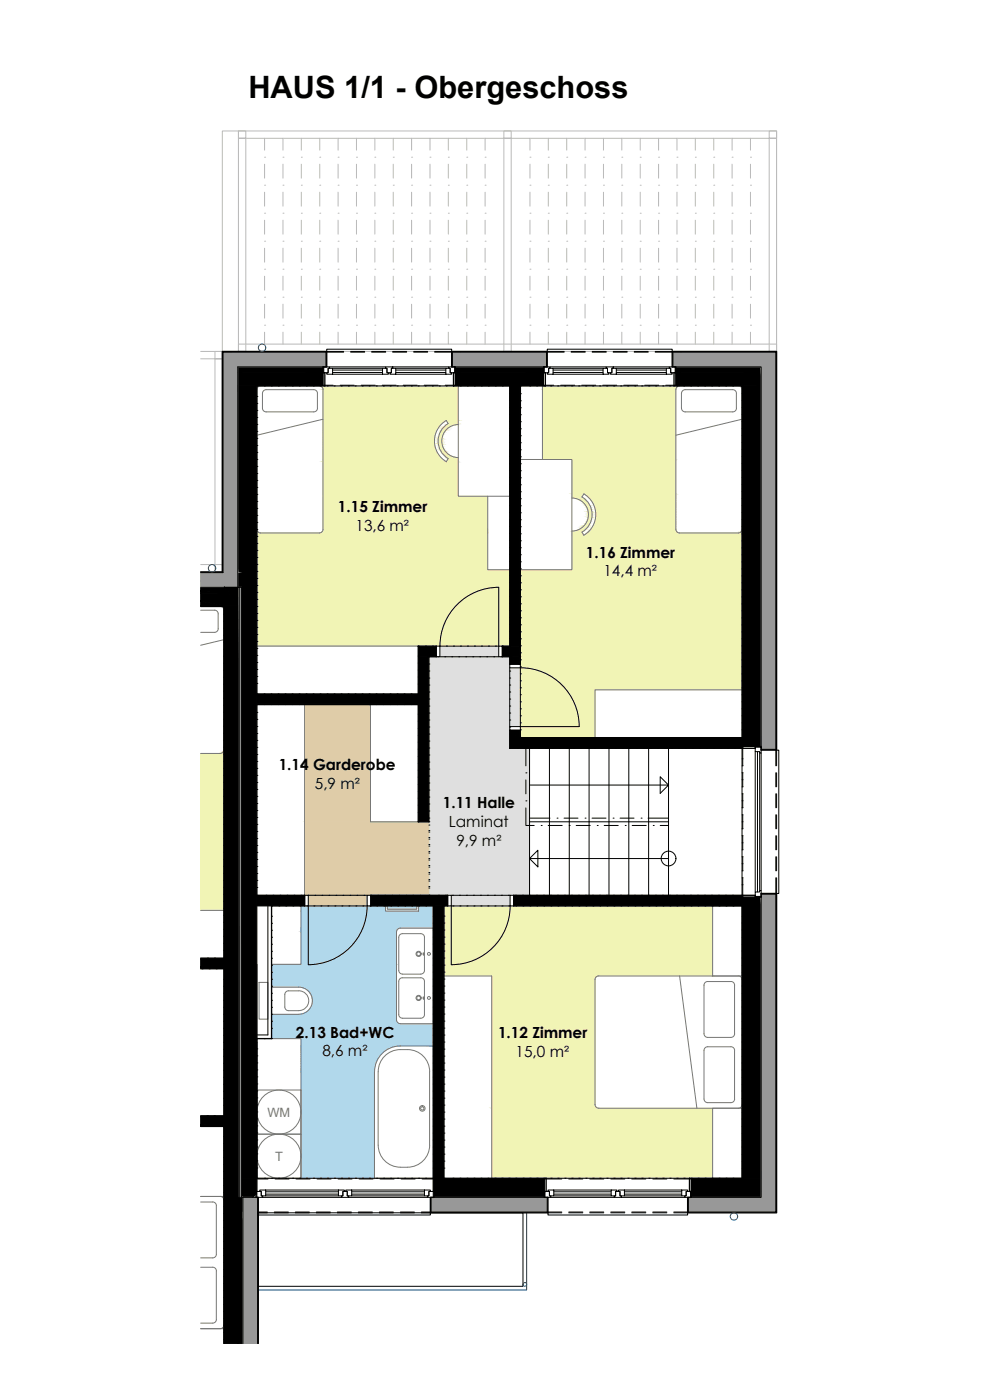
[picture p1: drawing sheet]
<svg xmlns="http://www.w3.org/2000/svg" width="297mm" height="420mm" viewBox="0 0 297 420" stroke-linecap="round" stroke-linejoin="round" font-family="sans-serif">
<defs><g id="words">
<text font-size="9.2" x="74.5" y="29.4">HAUS 1/1 - Obergeschoss</text>
<g font-size="4.6">
<text x="101.4" y="153.6">1.15 Zimmer</text>
<text x="106.7" y="159.2">13,6 m²</text>
<text x="175.8" y="167.3">1.16 Zimmer</text>
<text x="181.1" y="172.9">14,4 m²</text>
<text x="83.6" y="231.1">1.14 Garderobe</text>
<text x="94.5" y="236.6">5,9 m²</text>
<text x="132.8" y="242.5">1.11 Halle</text>
<text x="134.6" y="248.2">Laminat</text>
<text x="137" y="253.8">9,9 m²</text>
<text x="88.8" y="311.4">2.13 Bad+WC</text>
<text x="149.4" y="311.5">1.12 Zimmer</text>
<text x="96.7" y="317.1">8,6 m²</text>
<text x="154.7" y="317.1">15,0 m²</text>
</g>
<g font-size="3.9" fill="#767676">
<text x="80.3" y="335.1">WM</text>
<text x="82.5" y="348.4">T</text>
</g>
</g></defs>
<!-- layer: D7-Terrasse -->
<g fill="none" stroke="#bababa" stroke-width=".3">
<path d="M71.6 39.3h2.2v2.2h-2.2zM71.6 39.3h161.4v2.2h-161.4zM151.2 39.3h2.2v2.2h-2.2zM230.8 39.3h2.2v2.2h-2.2zM71.6 41.5h2.2v64h-2.2zM79.4 47.2h.1M79.4 55.6h.1M79.4 41.5v3.6M79.4 49.3v4.2M79.4 57.7v4.2M84.9 47.2h.1M84.9 55.6h.1"/>
<path d="M84.9 41.5v3.6M84.9 49.3v4.2M84.9 57.7v4.2M90.4 47.2h.1M90.4 55.6h.1M90.4 41.5v3.6M90.4 49.3v4.2M90.4 57.7v4.2M95.9 47.2h.1M95.9 55.6h.1M95.9 41.5v3.6M95.9 49.3v4.2"/>
<path d="M95.9 57.7v4.2M101.4 47.2h.1M101.4 55.6h.1M101.4 41.5v3.6M101.4 49.3v4.2M101.4 57.7v4.2M107 47.2h.1M107 55.6h.1M107 41.5v3.6M107 49.3v4.2M107 57.7v4.2M112.5 47.2h.1"/>
<path d="M112.5 55.6h.1M112.5 41.5v3.6M112.5 49.3v4.2M112.5 57.7v4.2M118 47.2h.1M118 55.6h.1M118 41.5v3.6M118 49.3v4.2M118 57.7v4.2M123.5 47.2h.1M123.5 55.6h.1M123.5 41.5v3.6"/>
<path d="M123.5 49.3v4.2M123.5 57.7v4.2M129 47.2h.1M129 55.6h.1M129 41.5v3.6M129 49.3v4.2M129 57.7v4.2M134.5 47.2h.1M134.5 55.6h.1M134.5 41.5v3.6M134.5 49.3v4.2M134.5 57.7v4.2"/>
<path d="M140 47.2h.1M140 55.6h.1M140 41.5v3.6M140 49.3v4.2M140 57.7v4.2M145.5 47.2h.1M145.5 55.6h.1M145.5 41.5v3.6M145.5 49.3v4.2M145.5 57.7v4.2M151.2 41.5h2.2v64h-2.2zM159 47.2h.1"/>
<path d="M159 55.6h.1M159 41.5v3.6M159 49.3v4.2M159 57.7v4.2M164.5 47.2h.1M164.5 55.6h.1M164.5 41.5v3.6M164.5 49.3v4.2M164.5 57.7v4.2M170 47.2h.1M170 55.6h.1M170 41.5v3.6"/>
<path d="M170 49.3v4.2M170 57.7v4.2M175.5 47.2h.1M175.5 55.6h.1M175.5 41.5v3.6M175.5 49.3v4.2M175.5 57.7v4.2M181.1 47.2h.1M181.1 55.6h.1M181.1 41.5v3.6M181.1 49.3v4.2M181.1 57.7v4.2"/>
<path d="M186.6 47.2h.1M186.6 55.6h.1M186.6 41.5v3.6M186.6 49.3v4.2M186.6 57.7v4.2M192.1 47.2h.1M192.1 55.6h.1M192.1 41.5v3.6M192.1 49.3v4.2M192.1 57.7v4.2M197.6 47.2h.1M197.6 55.6h.1"/>
<path d="M197.6 41.5v3.6M197.6 49.3v4.2M197.6 57.7v4.2M203.1 47.2h.1M203.1 55.6h.1M203.1 41.5v3.6M203.1 49.3v4.2M203.1 57.7v4.2M208.6 47.2h.1M208.6 55.6h.1M208.6 41.5v3.6M208.6 49.3v4.2"/>
<path d="M208.6 57.7v4.2M214.2 47.2h.1M214.2 55.6h.1M214.2 41.5v3.6M214.2 49.3v4.2M214.2 57.7v4.2M219.7 47.2h.1M219.7 55.6h.1M219.7 41.5v3.6M219.7 49.3v4.2M219.7 57.7v4.2M225.2 47.2h.1"/>
<path d="M225.2 55.6h.1M225.2 41.5v3.6M225.2 49.3v4.2M225.2 57.7v4.2M230.8 41.5h2.2v64h-2.2zM79.4 64h.1M79.4 72.4h.1M79.4 66.1v4.2M79.4 74.5v4.2M84.9 64h.1M84.9 72.4h.1M84.9 66.1v4.2"/>
<path d="M84.9 74.5v4.2M90.4 64h.1M90.4 72.4h.1M90.4 66.1v4.2M90.4 74.5v4.2M95.9 64h.1M95.9 72.4h.1M95.9 66.1v4.2M95.9 74.5v4.2M101.4 64h.1M101.4 72.4h.1M101.4 66.1v4.2"/>
<path d="M101.4 74.5v4.2M107 64h.1M107 72.4h.1M107 66.1v4.2M107 74.5v4.2M112.5 64h.1M112.5 72.4h.1M112.5 66.1v4.2M112.5 74.5v4.2M118 64h.1M118 72.4h.1M118 66.1v4.2"/>
<path d="M118 74.5v4.2M123.5 64h.1M123.5 72.4h.1M123.5 66.1v4.2M123.5 74.5v4.2M129 64h.1M129 72.4h.1M129 66.1v4.2M129 74.5v4.2M134.5 64h.1M134.5 72.4h.1M134.5 66.1v4.2"/>
<path d="M134.5 74.5v4.2M140 64h.1M140 72.4h.1M140 66.1v4.2M140 74.5v4.2M145.5 64h.1M145.5 72.4h.1M145.5 66.1v4.2M145.5 74.5v4.2M159 64h.1M159 72.4h.1M159 66.1v4.2"/>
<path d="M159 74.5v4.2M164.5 64h.1M164.5 72.4h.1M164.5 66.1v4.2M164.5 74.5v4.2M170 64h.1M170 72.4h.1M170 66.1v4.2M170 74.5v4.2M175.5 64h.1M175.5 72.4h.1M175.5 66.1v4.2"/>
<path d="M175.5 74.5v4.2M181.1 64h.1M181.1 72.4h.1M181.1 66.1v4.2M181.1 74.5v4.2M186.6 64h.1M186.6 72.4h.1M186.6 66.1v4.2M186.6 74.5v4.2M192.1 64h.1M192.1 72.4h.1M192.1 66.1v4.2"/>
<path d="M192.1 74.5v4.2M197.6 64h.1M197.6 72.4h.1M197.6 66.1v4.2M197.6 74.5v4.2M203.1 64h.1M203.1 72.4h.1M203.1 66.1v4.2M203.1 74.5v4.2M208.6 64h.1M208.6 72.4h.1M208.6 66.1v4.2"/>
<path d="M208.6 74.5v4.2M214.2 64h.1M214.2 72.4h.1M214.2 66.1v4.2M214.2 74.5v4.2M219.7 64h.1M219.7 72.4h.1M219.7 66.1v4.2M219.7 74.5v4.2M225.2 64h.1M225.2 72.4h.1M225.2 66.1v4.2"/>
<path d="M225.2 74.5v4.2M79.4 80.8h.1M79.4 89.2h.1M79.4 97.6h.1M79.4 82.9v4.2M79.4 91.3v4.2M79.4 99.7v3.6M84.9 80.8h.1M84.9 89.2h.1M84.9 97.6h.1M84.9 82.9v4.2M84.9 91.3v4.2"/>
<path d="M84.9 99.7v3.6M90.4 80.8h.1M90.4 89.2h.1M90.4 97.6h.1M90.4 82.9v4.2M90.4 91.3v4.2M90.4 99.7v3.6M95.9 80.8h.1M95.9 89.2h.1M95.9 97.6h.1M95.9 82.9v4.2M95.9 91.3v4.2"/>
<path d="M95.9 99.7v3.6M101.4 80.8h.1M101.4 89.2h.1M101.4 97.6h.1M101.4 82.9v4.2M101.4 91.3v4.2M101.4 99.7v3.6M107 80.8h.1M107 89.2h.1M107 97.6h.1M107 82.9v4.2M107 91.3v4.2"/>
<path d="M107 99.7v3.6M112.5 80.8h.1M112.5 89.2h.1M112.5 97.6h.1M112.5 82.9v4.2M112.5 91.3v4.2M112.5 99.7v3.6M118 80.8h.1M118 89.2h.1M118 97.6h.1M118 82.9v4.2M118 91.3v4.2"/>
<path d="M118 99.7v3.6M123.5 80.8h.1M123.5 89.2h.1M123.5 97.6h.1M123.5 82.9v4.2M123.5 91.3v4.2M123.5 99.7v3.6M129 80.8h.1M129 89.2h.1M129 97.6h.1M129 82.9v4.2M129 91.3v4.2"/>
<path d="M129 99.7v3.6M134.5 80.8h.1M134.5 89.2h.1M134.5 97.6h.1M134.5 82.9v4.2M134.5 91.3v4.2M134.5 99.7v3.6M140 80.8h.1M140 89.2h.1M140 97.6h.1M140 82.9v4.2M140 91.3v4.2"/>
<path d="M140 99.7v3.6M145.5 80.8h.1M145.5 89.2h.1M145.5 97.6h.1M145.5 82.9v4.2M145.5 91.3v4.2M145.5 99.7v3.6M159 80.8h.1M159 89.2h.1M159 97.6h.1M159 82.9v4.2M159 91.3v4.2"/>
<path d="M159 99.7v3.6M164.5 80.8h.1M164.5 89.2h.1M164.5 97.6h.1M164.5 82.9v4.2M164.5 91.3v4.2M164.5 99.7v3.6M170 80.8h.1M170 89.2h.1M170 97.6h.1M170 82.9v4.2M170 91.3v4.2"/>
<path d="M170 99.7v3.6M175.5 80.8h.1M175.5 89.2h.1M175.5 97.6h.1M175.5 82.9v4.2M175.5 91.3v4.2M175.5 99.7v3.6M181.1 80.8h.1M181.1 89.2h.1M181.1 97.6h.1M181.1 82.9v4.2M181.1 91.3v4.2"/>
<path d="M181.1 99.7v3.6M186.6 80.8h.1M186.6 89.2h.1M186.6 97.6h.1M186.6 82.9v4.2M186.6 91.3v4.2M186.6 99.7v3.6M192.1 80.8h.1M192.1 89.2h.1M192.1 97.6h.1M192.1 82.9v4.2M192.1 91.3v4.2"/>
<path d="M192.1 99.7v3.6M197.6 80.8h.1M197.6 89.2h.1M197.6 97.6h.1M197.6 82.9v4.2M197.6 91.3v4.2M197.6 99.7v3.6M203.1 80.8h.1M203.1 89.2h.1M203.1 97.6h.1M203.1 82.9v4.2M203.1 91.3v4.2"/>
<path d="M203.1 99.7v3.6M208.6 80.8h.1M208.6 89.2h.1M208.6 97.6h.1M208.6 82.9v4.2M208.6 91.3v4.2M208.6 99.7v3.6M214.2 80.8h.1M214.2 89.2h.1M214.2 97.6h.1M214.2 82.9v4.2M214.2 91.3v4.2"/>
<path d="M214.2 99.7v3.6M219.7 80.8h.1M219.7 89.2h.1M219.7 97.6h.1M219.7 82.9v4.2M219.7 91.3v4.2M219.7 99.7v3.6M225.2 80.8h.1M225.2 89.2h.1M225.2 97.6h.1M225.2 82.9v4.2M225.2 91.3v4.2"/>
<path d="M225.2 99.7v3.6M60.2 105.5h6.5v2.2h-6.5M64.5 107.7h2.2v63.9h-2.2zM64.5 105.5h2.2v2.2h-2.2zM71.6 103.3h161.4v2.2h-161.4zM60.2 169.4h6.5v2.2h-6.5"/>
</g>
<!-- layer: D7-Hatch - Gray -->
<g fill="#dfdfdf" stroke="#dfdfdf" stroke-width=".3">
<path d="M152.9 200.4l3.2 17.7v-17.7zM152.9 200.4l3.2 17.7h-3.2z"/>
<path d="M132 193.9l17.6 3.2v-3.2zM132 193.9l17.6 3.2h-17.6z"/>
<path d="M135.4 268.7l17.6 3.2v-3.2zM135.4 268.7l17.6 3.2h-17.6z"/>
<path d="M128.7 197.1l24.2 27.5v-27.5zM128.7 197.1l24.2 27.5h-24.2z"/>
<path d="M128.7 224.6l30.2 22v-22zM128.7 224.6l30.2 22h-30.2z"/>
<path d="M128.7 246.6l30.2 22.1v-22.1zM128.7 246.6l30.2 22.1h-30.2z"/>
</g>
<g fill="#dfcca8" stroke="#dfcca8" stroke-width=".3">
<path d="M92.5 268.7l17.7 3.2v-3.2zM92.5 268.7l17.7 3.2h-17.7z"/>
<path d="M91.4 211.5l19.8 35.1v-35.1zM91.4 211.5l19.8 35.1h-19.8z"/>
<path d="M91.4 246.6l37.3 22.1v-22.1zM91.4 246.6l37.3 22.1h-37.3z"/>
</g>
<path d="M66.7 105.5v-66.2h4.9v66.2" fill="none" stroke="#bababa" stroke-width=".3"/>
<g fill="#f1f4b5" stroke="#f1f4b5" stroke-width=".3">
<path d="M60.2 226.4h6.9z"/>
<path d="M60.2 226.8h6.9z"/>
<path d="M60.2 235.7l6.9 1.5h-6.9z"/>
<path d="M60.2 269.5l6.9 3.7h-6.9z"/>
<path d="M77.1 158.9v.1z"/>
<path d="M67.1 225v.2zM67.1 225v.2z"/>
<path d="M67.1 225.2v.2zM67.1 225.2v.2z"/>
<path d="M67.1 225.4v.2zM67.1 225.4l-.1 .2z"/>
<path d="M67 225.6l.1 .1zM67 225.6l.1 .1h-.2z"/>
<path d="M66.9 225.7l.2 .2zM66.9 225.7l.2 .2h-.4z"/>
<path d="M66.7 225.9l.4 .1zM66.6 226h.5z"/>
<path d="M66.6 226l.5 .1zM66.4 226.1h.7z"/>
<path d="M66.4 226.1h.7zM66.2 226.1h.9z"/>
<path d="M66.2 226.1h.9zM66 226.1h1.1z"/>
<path d="M60.2 226.4h6.9v-.3zM60.2 226.1h6.9l-6.9 .3z"/>
<path d="M60.2 226.8h6.9v-.4zM60.2 226.4h6.9l-6.9 .4z"/>
<path d="M67.1 226.8l-6.9 8.9 6.9 1.5zM60.2 226.8h6.9l-6.9 8.9z"/>
<path d="M67.1 237.2l-6.9 32.3 6.9 3.7zM60.2 237.2h6.9l-6.9 32.3z"/>
<path d="M133.2 271.9l80.6 21v-21zM133.2 271.9l80.6 21h-80.6z"/>
<path d="M147.5 292.9h31.9zM147.5 292.9h32.1z"/>
<path d="M147.5 292.9h31.9zM147.5 292.9l31.7 .1z"/>
<path d="M147.5 293h31.7zM147.5 293l31.6 .1z"/>
<path d="M147.5 293.1h31.6zM147.5 293.1l31.4 .1z"/>
<path d="M147.5 293.2h31.4zM147.5 293.2l31.3 .1z"/>
<path d="M147.5 293.3l31.2 .2 .1-.2zM147.5 293.3l31.2 .2h-31.2z"/>
<path d="M147.5 293.5l31.1 .1 .1-.1zM147.5 293.5l31.1 .1h-31.1z"/>
<path d="M147.5 293.6l31 .2 .1-.2zM147.5 293.6l31 .2h-31z"/>
<path d="M147.5 293.8l31 .2v-.2zM147.5 293.8l31 .2h-31z"/>
<path d="M147.5 294l31 37.5v-37.5zM147.5 294l31 37.5h-31z"/>
<path d="M147.5 331.5l31 .2v-.2zM147.5 331.5l31 .2h-31z"/>
<path d="M147.5 331.7l31.1 .2-.1-.2zM147.5 331.7l31.1 .2h-31.1z"/>
<path d="M147.5 331.9l31.2 .1-.1-.1zM147.5 331.9l31.2 .1h-31.2z"/>
<path d="M147.5 332l31.3 .2-.1-.2zM147.5 332l31.3 .2h-31.3z"/>
<path d="M147.5 332.2l31.4 .1zM147.5 332.2l31.4 .1z"/>
<path d="M147.5 332.3l31.6 .1zM147.5 332.3l31.6 .1z"/>
<path d="M147.5 332.4l31.7 .1zM147.5 332.4l31.7 .1z"/>
<path d="M147.5 332.5l31.9 .1zM147.5 332.5l31.9 .1z"/>
<path d="M147.5 332.6h32.1zM147.5 332.6h32.1z"/>
<path d="M147.5 332.6l66.3 21v-21zM147.5 332.6l66.3 21h-66.3z"/>
<path d="M162.8 115.8h41.1zM162.8 115.8h40.9z"/>
<path d="M162.8 115.8h40.9zM162.8 115.8l40.7 .1z"/>
<path d="M162.8 115.9h40.7zM162.8 115.9l40.5 .1z"/>
<path d="M162.8 116h40.5zM162.8 116l40.3 .2z"/>
<path d="M162.8 116.2l40.2 .1 .1-.1zM162.8 116.2l40.2 .1h-40.2z"/>
<path d="M162.8 116.3l40.1 .2 .1-.2zM162.8 116.3l40.1 .2h-40.1z"/>
<path d="M162.8 116.5l40 .2 .1-.2zM162.8 116.5l40 .2h-40z"/>
<path d="M162.8 116.7l40 .2v-.2zM162.8 116.7l40 .2h-40z"/>
<path d="M162.8 116.9l40 21v-21zM162.8 116.9l40 21h-40z"/>
<path d="M171.6 137.9l31.2 10.3v-10.3zM171.6 137.9l31.2 10.3h-31.2z"/>
<path d="M175.2 148.2l27.6 .4v-.4zM175.2 148.2l27.6 .4h-27z"/>
<path d="M175.8 148.6l27 .5v-.5zM175.8 148.6l27 .5h-26.4z"/>
<path d="M171.6 148.2l3 1 .6-1zM171.6 148.2l3 1h-3z"/>
<path d="M171.6 149.2l3.5 .3-.5-.3zM171.6 149.2l3.5 .3h-3.5z"/>
<path d="M171.6 149.5h3.5zM171.6 149.5h3.5z"/>
<path d="M172.2 149.5l3 .1zM172.2 149.5l3 .1z"/>
<path d="M172.5 149.6h2.8zM172.5 149.6h2.8z"/>
<path d="M176.4 149.1l26.4 .5v-.5zM176.4 149.1l26.4 .5h-25.9z"/>
<path d="M172.8 149.6l2.7 .2-.2-.2zM172.8 149.6l2.7 .2z"/>
<path d="M173.4 149.8l2.3 .2-.2-.2zM173.4 149.8l2.3 .2h-1.9z"/>
<path d="M173.8 150l2 .1zM173.8 150l2 .1z"/>
<path d="M176.9 149.6l25.9 .6v-.6zM176.9 149.6l25.9 .6h-25.4z"/>
<path d="M174 150.1l2.1 .3-.3-.3zM174 150.1l2.1 .3h-1.6z"/>
<path d="M174.5 150.4l1.7 .1zM174.5 150.4l1.7 .1z"/>
<path d="M174.6 150.5l1.8 .3-.2-.3zM174.6 150.5l1.8 .3h-1.4z"/>
<path d="M177.4 150.2l25.4 .7v-.7zM177.4 150.2l25.4 .7h-25z"/>
<path d="M175 150.8l1.6 .3-.2-.3zM175 150.8l1.6 .3h-1.4z"/>
<path d="M175.2 151.1l1.5 .2-.1-.2zM175.2 151.1l1.5 .2h-1.3z"/>
<path d="M177.8 150.9l25 .6v-.6zM177.8 150.9l25 .6h-24.7z"/>
<path d="M175.4 151.3l1.6 .4-.3-.4zM175.4 151.3l1.6 .4h-1.3z"/>
<path d="M175.7 151.7l1.3 .1zM175.7 151.7l1.3 .1z"/>
<path d="M178.1 151.5l24.7 .7v-.7zM178.1 151.5l24.7 .7h-24.4z"/>
<path d="M175.8 151.8l1.5 .5-.3-.5zM175.8 151.8l1.5 .5h-1.2z"/>
<path d="M176.1 152.3l1.2 .1zM176.1 152.3l1.2 .1z"/>
<path d="M176.1 152.4l1.3 .5-.1-.5zM176.1 152.4l1.3 .5h-1.1z"/>
<path d="M178.4 152.2l24.4 .8v-.8zM178.4 152.2l24.4 .8h-24.2z"/>
<path d="M176.3 152.9l1.2 .1zM176.3 152.9l1.2 .1z"/>
<path d="M176.3 153l1.3 .5-.1-.5zM176.3 153l1.3 .5h-1.1z"/>
<path d="M178.6 153l24.2 .7v-.7zM178.6 153l24.2 .7h-24.1z"/>
<path d="M176.5 153.5l1.1 .2v-.2zM176.5 153.5l1.1 .2h-1.1z"/>
<path d="M176.5 153.7l1.1 .4v-.4zM176.5 153.7l1.1 .4h-1.1z"/>
<path d="M178.7 153.7l24.1 .7v-.7zM178.7 153.7l24.1 .7h-24.1z"/>
<path d="M176.5 154.1l1.1 .3v-.3zM176.5 154.1l1.1 .3h-1.1z"/>
<path d="M176.5 154.4l1.1 .3v-.3zM176.5 154.4l1.1 .3h-1.1z"/>
<path d="M176.5 154.7l1.1 .4v-.4zM176.5 154.7l1.1 .4h-1.1z"/>
<path d="M178.7 154.4l24.1 .8v-.8zM178.7 154.4l24.1 .8h-24.1z"/>
<path d="M176.5 155.1l1.1 .3v-.3zM176.5 155.1l1.1 .3h-1.1z"/>
<path d="M176.5 155.4l1 .4 .1-.4zM176.5 155.4l1 .4h-1.2z"/>
<path d="M178.7 155.2l24.1 .7v-.7zM178.7 155.2l24.1 .7h-24.2z"/>
<path d="M176.3 155.8h1.2zM176.3 155.8l1.1 .2z"/>
<path d="M176.3 156l1 .5 .1-.5zM176.3 156l1 .5h-1.2z"/>
<path d="M176.1 156.5h1.2zM176.1 156.5h1.2z"/>
<path d="M178.6 155.9l24.2 .8v-.8zM178.6 155.9l24.2 .8h-24.4z"/>
<path d="M176.1 156.5l.9 .6 .3-.6zM176.1 156.5l.9 .6h-1.2z"/>
<path d="M175.8 157.1h1.2zM175.7 157.2h1.3z"/>
<path d="M178.4 156.7l24.4 .7v-.7zM178.4 156.7l24.4 .7h-24.7z"/>
<path d="M175.7 157.2l1 .4 .3-.4zM175.7 157.2l1 .4h-1.3z"/>
<path d="M175.4 157.6l1.2 .2 .1-.2zM175.4 157.6l1.2 .2h-1.4z"/>
<path d="M178.1 157.4l24.7 .6v-.6zM178.1 157.4l24.7 .6h-25z"/>
<path d="M175.2 157.8l1.2 .3 .2-.3zM175.2 157.8l1.2 .3h-1.4z"/>
<path d="M175 158.1l1.2 .2 .2-.2zM174.6 158.3l.4-.2 1.2 .2z"/>
<path d="M174.6 158.3h1.6zM174.5 158.5h1.6z"/>
<path d="M177.8 158l25 .6v-.6zM177.8 158l25 .6h-25.4z"/>
<path d="M174.5 158.5l1.3 .3 .3-.3zM174 158.8l.5-.3 1.3 .3z"/>
<path d="M177.4 158.6l25.4 .3v-.3zM177.4 158.6l25.4 .3h-25.6z"/>
<path d="M174 158.8h1.8zM173.8 158.9h1.9z"/>
<path d="M222.6 158.9v.1zM222.6 158.9v.1z"/>
<path d="M177.2 158.9l25.6 .1v-.1zM177.2 158.9l25.6 .1h-25.7z"/>
<path d="M173.8 158.9l1.7 .1 .2-.1zM173.4 159l.4-.1 1.7 .1z"/>
<path d="M222.6 159v.2zM222.6 159v.2z"/>
<path d="M177.1 159l25.7 .2v-.2zM177.1 159l25.7 .2h-25.9z"/>
<path d="M176.9 159.2h25.9zM176.9 159.2h25.9z"/>
<path d="M173.4 159l1.9 .2 .2-.2zM172.8 159.2l.6-.2 1.9 .2z"/>
<path d="M172.8 159.2h2.5zM172.5 159.3h2.7z"/>
<path d="M172.5 159.3h2.7zM172.2 159.4h2.9z"/>
<path d="M222.6 159.2v.2zM222.6 159.2l-.1 .2z"/>
<path d="M176.9 159.2l26 .2-.1-.2zM176.9 159.2l26 .2h-26.2z"/>
<path d="M172.2 159.4h2.9zM171.6 159.4h3.5z"/>
<path d="M222.5 159.4l.1 .2zM222.5 159.4l.1 .2h-.2z"/>
<path d="M176.7 159.4l26.3 .2zM176.7 159.4l26.3 .2h-26.4z"/>
<path d="M171.6 159.4l3 .3 .5-.3zM171.6 159.4l3 .3h-3z"/>
<path d="M222.4 159.6l.2 .1zM222.2 159.7h.4z"/>
<path d="M176.6 159.6l26.6 .1zM176.6 159.6l26.6 .1h-26.7z"/>
<path d="M176.5 159.7l26.8 .1zM176.5 159.7l26.8 .1z"/>
<path d="M222.2 159.7l.4 .1zM222.1 159.8h.5z"/>
<path d="M176.4 159.8h26.9zM176.4 159.8h26.9z"/>
<path d="M222.1 159.8l.5 .1zM221.9 159.9h.7z"/>
<path d="M176.3 159.8l27.2 .1zM176.2 159.9h27.3z"/>
<path d="M221.9 159.9h.7zM221.7 159.9h.9z"/>
<path d="M176.2 159.9h27.5zM176.2 159.9h27.5z"/>
<path d="M221.7 159.9l.9 .1zM221.5 160h1.1z"/>
<path d="M176.2 159.9l27.7 .1zM176.2 159.9l27.7 .1z"/>
<path d="M176.1 160l46.5 .2v-.2zM175.8 160.2l.3-.2 46.5 .2z"/>
<path d="M171.6 159.7l3.3 .5-.3-.5zM171.6 159.7l3.3 .5h-3.3z"/>
<path d="M175.8 160.2l46.8 .4v-.4zM175.2 160.6l.6-.4 46.8 .4z"/>
<path d="M171.6 160.2l3.6 .4-.3-.4zM171.6 160.2l3.6 .4h-3.6z"/>
<path d="M171.6 160.6l51 10.4v-10.4zM171.6 160.6l51 10.4h-51z"/>
<path d="M156.1 171l66.5 36v-36zM156.1 171l66.5 36h-66.5z"/>
<path d="M156.1 207l22.4 14.4v-14.4zM156.1 207l22.4 14.4h-22.4z"/>
<path d="M95.8 115.8h41.7zM95.8 115.8h41.7z"/>
<path d="M96 115.8l41.5 .1zM96 115.8l41.5 .1z"/>
<path d="M96.2 115.9l41.3 .1zM96.2 115.9l41.3 .1z"/>
<path d="M96.4 116l41.1 .1zM96.4 116l41.1 .1z"/>
<path d="M96.5 116.1l41 .1zM96.5 116.1l41 .1z"/>
<path d="M96.7 116.2l40.8 .2v-.2zM96.7 116.2l40.8 .2h-40.7z"/>
<path d="M96.8 116.4l40.7 .2v-.2zM96.8 116.4l40.7 .2h-40.7z"/>
<path d="M96.8 116.6l40.7 .2v-.2zM96.8 116.6l40.7 .2h-40.6z"/>
<path d="M96.9 116.8l40.6 .1v-.1zM96.9 116.8l40.6 .1h-40.6z"/>
<path d="M96.9 116.9l40.6 9.3v-9.3zM96.9 116.9l40.6 9.3h-40.6z"/>
<path d="M96.9 126.2l36.4 .4 .6-.4zM96.9 126.2l36.4 .4h-36.4z"/>
<path d="M96.9 126.6l35.8 .4 .6-.4zM96.9 126.6l35.8 .4h-35.8z"/>
<path d="M133.9 126.2l3.6 .9v-.9zM133.9 126.2l3.6 .9h-3z"/>
<path d="M134.5 127.1l3 .3v-.3zM134 127.4l.5-.3 3 .3z"/>
<path d="M134 127.4h3.5zM134 127.4h2.9z"/>
<path d="M134 127.4h2.9zM133.9 127.5h2.7z"/>
<path d="M133.9 127.5h2.7zM133.8 127.6h2.5z"/>
<path d="M96.9 127l35.3 .6 .5-.6zM96.9 127l35.3 .6h-35.3z"/>
<path d="M133.8 127.6l1.9 .2 .6-.2zM133.6 127.8l.2-.2 1.9 .2z"/>
<path d="M133.6 127.8l1.6 .2 .5-.2zM133.3 128l.3-.2 1.6 .2z"/>
<path d="M133.3 128h1.9zM133.3 128h1.8z"/>
<path d="M96.9 127.6l34.8 .6 .5-.6zM96.9 127.6l34.8 .6h-34.8z"/>
<path d="M133.3 128l1.3 .4 .5-.4zM133.3 128l1.3 .4h-1.6z"/>
<path d="M133 128.4h1.6zM133 128.4l1.4 .1h-1.6z"/>
<path d="M132.8 128.5l1.3 .3 .3-.3zM132.8 128.5l1.3 .3h-1.5z"/>
<path d="M96.9 128.2l34.4 .6 .4-.6zM96.9 128.2l34.4 .6h-34.4z"/>
<path d="M132.6 128.8l1.2 .3 .3-.3zM132.6 128.8l1.2 .3h-1.4z"/>
<path d="M132.4 129.1l1.3 .1 .1-.1zM132.4 129.1l1.3 .1h-1.4z"/>
<path d="M96.9 128.8l34 .7 .4-.7zM96.9 128.8l34 .7h-34z"/>
<path d="M132.3 129.2l1.1 .4 .3-.4zM132.3 129.2l1.1 .4h-1.3z"/>
<path d="M132.1 129.6h1.3zM132.1 129.6l1.2 .1z"/>
<path d="M96.9 129.5l33.8 .7 .2-.7zM96.9 129.5l33.8 .7h-33.8z"/>
<path d="M132 129.7l1 .6 .3-.6zM132 129.7l1 .6h-1.2z"/>
<path d="M131.8 130.3h1.2zM131.8 130.3h1.2z"/>
<path d="M131.8 130.3l1 .6 .2-.6zM131.8 130.3l1 .6h-1.2z"/>
<path d="M96.9 130.2l33.6 .7 .2-.7zM96.9 130.2l33.6 .7h-33.6z"/>
<path d="M131.6 130.9h1.2zM131.6 130.9l1.1 .1z"/>
<path d="M131.6 131l1 .4 .1-.4zM131.6 131l1 .4h-1.1z"/>
<path d="M96.9 130.9l33.5 .7 .1-.7zM96.9 130.9l33.5 .7h-33.5z"/>
<path d="M131.5 131.4l1.1 .3v-.3zM131.5 131.4l1.1 .3h-1.1z"/>
<path d="M131.5 131.7l1.1 .4v-.4zM131.5 131.7l1.1 .4h-1.1z"/>
<path d="M131.5 132.1l1.1 .3v-.3zM131.5 132.1l1.1 .3h-1.2z"/>
<path d="M96.9 131.6l33.4 .8 .1-.8zM96.9 131.6l33.4 .8h-33.4z"/>
<path d="M131.4 132.4l1.2 .3v-.3zM131.4 132.4l1.2 .3h-1.1z"/>
<path d="M131.5 132.7l1.1 .4v-.4zM131.5 132.7l1.1 .4h-1.1z"/>
<path d="M96.9 132.4l33.5 .7-.1-.7zM96.9 132.4l33.5 .7h-33.5z"/>
<path d="M131.5 133.1l1.1 .2v-.2zM131.5 133.1l1.1 .2h-1.1z"/>
<path d="M131.5 133.3l1.2 .5-.1-.5zM131.5 133.3l1.2 .5h-1.1z"/>
<path d="M96.9 133.1l33.6 .8-.1-.8zM96.9 133.1l33.6 .8h-33.6z"/>
<path d="M131.6 133.8l1.2 .1zM131.6 133.8l1.2 .1z"/>
<path d="M131.6 133.9l1.4 .6-.2-.6zM131.6 133.9l1.4 .6h-1.2z"/>
<path d="M131.8 134.5h1.2zM131.8 134.5h1.2z"/>
<path d="M96.9 133.9l33.8 .7-.2-.7zM96.9 133.9l33.8 .7h-33.8z"/>
<path d="M131.8 134.5l1.5 .5-.3-.5zM131.8 134.5l1.5 .5h-1.3z"/>
<path d="M132 135l1.4 .1zM132 135l1.4 .1z"/>
<path d="M96.9 134.6l34 .7-.2-.7zM96.9 134.6l34 .7h-34z"/>
<path d="M132.1 135.1l1.6 .4-.3-.4zM132.1 135.1l1.6 .4h-1.4z"/>
<path d="M132.3 135.5l1.5 .2-.1-.2zM132.3 135.5l1.5 .2h-1.4z"/>
<path d="M96.9 135.3l34.4 .7-.4-.7zM96.9 135.3l34.4 .7h-34.4z"/>
<path d="M132.4 135.7l1.7 .3-.3-.3zM132.4 135.7l1.7 .3h-1.5z"/>
<path d="M132.6 136l1.8 .3-.3-.3zM132.6 136l1.8 .3h-1.6z"/>
<path d="M132.8 136.3l1.8 .1zM132.8 136.3l1.8 .1z"/>
<path d="M96.9 136l34.8 .6-.4-.6zM96.9 136l34.8 .6h-34.8z"/>
<path d="M133 136.4l2.1 .3-.5-.3zM133 136.4l2.1 .3h-1.8z"/>
<path d="M133.3 136.7l1.9 .1zM133.3 136.7l1.9 .1z"/>
<path d="M133.3 136.8l2.4 .2-.5-.2zM133.3 136.8l2.4 .2h-2.1z"/>
<path d="M96.9 136.6l35.3 .6-.5-.6zM96.9 136.6l35.3 .6h-35.3z"/>
<path d="M133.6 137l2.7 .2zM133.6 137l2.7 .2h-2.5z"/>
<path d="M133.8 137.2h2.8zM133.8 137.2h2.8z"/>
<path d="M133.9 137.2l3 .1zM133.9 137.2l3 .1z"/>
<path d="M134 137.3l3.5 .1zM134 137.3l3.5 .1z"/>
<path d="M134 137.4l3.5 .2v-.2zM134 137.4l3.5 .2h-3z"/>
<path d="M96.9 137.2l35.8 .5-.5-.5zM96.9 137.2l35.8 .5h-35.8z"/>
<path d="M96.9 137.7l36.4 .5-.6-.5zM96.9 137.7l36.4 .5h-36.4z"/>
<path d="M134.5 137.6l3 1v-1zM134.5 137.6l3 1h-3.6z"/>
<path d="M96.9 138.2l37 .4-.6-.4zM96.9 138.2l37 .4h-37z"/>
<path d="M96.9 138.6l40.6 10.3v-10.3zM96.9 138.6l40.6 10.3h-40.6z"/>
<path d="M96.9 148.9l49.4 10v-10zM96.9 148.9l49.4 10h-49.4z"/>
<path d="M96.9 158.9l49.4 .1v-.1zM96.9 158.9l49.4 .1h-49.4z"/>
<path d="M96.9 159l49.4 .2v-.2zM96.9 159l49.4 .2h-49.5z"/>
<path d="M77.1 159.1l.1 .2zM77.1 159.1l.1 .2z"/>
<path d="M96.8 159.2l49.5 .2v-.2zM96.8 159.2l49.5 .2h-49.5z"/>
<path d="M77.1 159.3l.1 .1zM77.1 159.3l.1 .1z"/>
<path d="M96.8 159.4l49.5 .2zM96.8 159.4l49.5 .2h-49.6z"/>
<path d="M77.1 159.4l.3 .2zM77.1 159.4l.3 .2z"/>
<path d="M96.7 159.6l49.6 .1zM96.7 159.6l49.6 .1h-49.8z"/>
<path d="M77.1 159.6l.5 .2zM77.1 159.6l.5 .2z"/>
<path d="M96.5 159.7l49.8 .1zM96.4 159.8h49.9z"/>
<path d="M77.1 159.8l.7 .1zM77.1 159.8l.7 .1z"/>
<path d="M96.4 159.8l49.9 .1zM96.2 159.9h50.1z"/>
<path d="M77.1 159.9h.9zM77.1 159.9h.9z"/>
<path d="M96.2 159.9h50.1zM96 159.9h50.3z"/>
<path d="M96 159.9l50.3 .1zM95.8 160h50.5z"/>
<path d="M77.1 159.9l1.1 .1zM77.1 159.9l1.1 .1z"/>
<path d="M77.1 160l69.2 11v-11zM77.1 160l69.2 11h-69.2z"/>
<path d="M77.1 171l75.8 22.9v-22.9zM77.1 171l75.8 22.9h-75.8z"/>
</g>
<g fill="#b1d8eb" stroke="#b1d8eb" stroke-width=".3">
<path d="M116.2 271.9l8.8 1v-1zM116.2 271.9l8.8 1h-8.8z"/>
<path d="M125.6 271.9l4.4 1.5v-1.5zM125.6 271.9l4.4 1.5h-4.4z"/>
<path d="M90.3 271.9l25.4 1.5v-1.5zM90.3 271.9l25.4 1.5h-25.4z"/>
<path d="M90.3 273.4l39.7 5.2v-5.2zM90.3 273.4l39.7 5.2h-39.7z"/>
<path d="M90.3 278.6h29.8zM90.3 278.6h29.6z"/>
<path d="M90.3 278.6h29.6zM90.3 278.6h29.4z"/>
<path d="M90.3 278.6h29.4zM90.3 278.6l29.2 .1z"/>
<path d="M90.3 278.7h29.2zM90.3 278.7l29.1 .1z"/>
<path d="M90.3 278.8h29.1zM90.3 278.8l28.9 .2z"/>
<path d="M90.3 279h28.9zM90.3 279l28.8 .1z"/>
<path d="M90.3 279.1l28.7 .2 .1-.2zM90.3 279.1l28.7 .2h-28.7z"/>
<path d="M90.3 279.3l28.7 .2v-.2zM90.3 279.3l28.7 .2h-28.7z"/>
<path d="M90.3 279.5l28.7 .2v-.2zM90.3 279.5l28.7 .2h-28.7z"/>
<path d="M90.3 279.7l28.7 9.7v-9.7zM90.3 279.7l28.7 9.7h-28.7z"/>
<path d="M81.5 289.4l37.5 6.9v-6.9zM81.5 289.4l37.5 6.9h-37.5z"/>
<path d="M89.6 296.3h29.4zM89.6 296.3h29.4z"/>
<path d="M90.2 296.3l28.8 .1zM90.2 296.3l28.8 .1z"/>
<path d="M90.8 296.4l28.2 .2v-.2zM90.8 296.4l28.2 .2h-27.7z"/>
<path d="M91.3 296.6l27.7 .3v-.3zM91.3 296.6l27.7 .3h-27.2z"/>
<path d="M91.8 296.9l27.2 .4v-.4zM91.8 296.9l27.2 .4h-26.7z"/>
<path d="M92.3 297.3l26.7 .4v-.4zM92.3 297.3l26.7 .4h-26.3z"/>
<path d="M92.7 297.7l26.3 .4v-.4zM92.7 297.7l26.3 .4h-25.9z"/>
<path d="M93.1 298.1l25.9 .5v-.5zM93.1 298.1l25.9 .5h-25.6z"/>
<path d="M93.4 298.6l25.6 .6v-.6zM93.4 298.6l25.6 .6h-25.4z"/>
<path d="M93.6 299.2l25.4 .6v-.6zM93.6 299.2l25.4 .6h-25.3z"/>
<path d="M93.7 299.8l25.3 .5v-.5zM93.7 299.8l25.3 .5h-25.3z"/>
<path d="M93.7 300.3l25.3 .6v-.6zM93.7 300.3l25.3 .6h-25.3z"/>
<path d="M93.7 300.9l25.3 .6v-.6zM93.7 300.9l25.3 .6h-25.4z"/>
<path d="M93.6 301.5l25.4 .5v-.5zM93.6 301.5l25.4 .5h-25.6z"/>
<path d="M93.4 302l25.6 .6v-.6zM93.4 302l25.6 .6h-25.9z"/>
<path d="M93.1 302.6l25.9 .4v-.4zM93.1 302.6l25.9 .4h-26.3z"/>
<path d="M92.7 303l26.3 .4v-.4zM92.7 303l26.3 .4h-26.7z"/>
<path d="M92.3 303.4l26.7 .4v-.4zM91.8 303.8l.5-.4 26.7 .4z"/>
<path d="M91.8 303.8l27.2 .3v-.3zM91.3 304.1l.5-.3 27.2 .3z"/>
<path d="M91.3 304.1l27.7 .1v-.1zM90.8 304.2l.5-.1 27.7 .1z"/>
<path d="M90.8 304.2l28.2 .2zM90.2 304.4h28.8z"/>
<path d="M90.2 304.4h28.8zM89.6 304.4h29.4z"/>
<path d="M81.5 304.4l37.5 1.7v-1.7zM81.5 304.4l37.5 1.7h-37.5z"/>
<path d="M81.5 306.1l37.5 .2v-.2zM81.5 306.1l37.5 .2h-37.5z"/>
<path d="M81.5 306.3l37.5 .2v-.2zM81.5 306.3l37.5 .2h-37.5z"/>
<path d="M81.5 306.5l37.6 .2-.1-.2zM81.5 306.5l37.6 .2h-37.6z"/>
<path d="M81.5 306.7l37.7 .1zM81.5 306.7l37.7 .1z"/>
<path d="M81.5 306.8l37.9 .2zM81.5 306.8l37.9 .2z"/>
<path d="M81.5 307l38 .1zM81.5 307l38 .1z"/>
<path d="M81.5 307.1l38.2 .1zM81.5 307.1l38.2 .1z"/>
<path d="M81.5 307.2h38.4zM81.5 307.2h38.4z"/>
<path d="M81.5 307.2h38.6zM81.5 307.2h38.6z"/>
<path d="M81.5 307.2l48.5 4.5v-4.5zM81.5 307.2l48.5 4.5h-48.5z"/>
<path d="M90.3 311.7l39.7 2.2v-2.2zM90.3 311.7l39.7 2.2h-39.7z"/>
<path d="M90.3 313.9h29.8zM90.3 313.9h29z"/>
<path d="M90.3 313.9h29zM90.3 313.9l28.2 .2z"/>
<path d="M90.3 314.1l27.4 .2 .8-.2zM90.3 314.1l27.4 .2h-27.4z"/>
<path d="M90.3 314.3l26.6 .3 .8-.3zM90.3 314.3l26.6 .3h-26.6z"/>
<path d="M90.3 314.6l25.9 .3 .7-.3zM90.3 314.6l25.9 .3h-25.9z"/>
<path d="M90.3 314.9l25.2 .5 .7-.5zM90.3 314.9l25.2 .5h-25.2z"/>
<path d="M90.3 315.4l24.6 .5 .6-.5zM90.3 315.4l24.6 .5h-24.6z"/>
<path d="M90.3 315.9l24 .6 .6-.6zM90.3 315.9l24 .6h-24z"/>
<path d="M90.3 316.5l23.5 .6 .5-.6zM90.3 316.5l23.5 .6h-23.5z"/>
<path d="M90.3 317.1l23.1 .7 .4-.7zM90.3 317.1l23.1 .7h-23.1z"/>
<path d="M90.3 317.8l22.7 .7 .4-.7zM90.3 317.8l22.7 .7h-22.7z"/>
<path d="M90.3 318.5l22.4 .7 .3-.7zM90.3 318.5l22.4 .7h-22.4z"/>
<path d="M90.3 319.2l22.2 .8 .2-.8zM90.3 319.2l22.2 .8h-22.2z"/>
<path d="M90.3 320l22.1 .8 .1-.8zM90.3 320l22.1 .8h-22.1z"/>
<path d="M90.3 320.8l22.1 .8v-.8zM90.3 320.8l22.1 .8h-22.1z"/>
<path d="M90.3 321.6l22.1 32v-32zM90.3 321.6l22.1 32h-22.1z"/>
</g>
<!-- layer: D7-Equipment -->
<g fill="none" stroke="#767676" stroke-width=".3">
<path d="M77.3 116.3l.9-.5h17.6l.7 .2 .4 .6v42.2l-.2 .7-.5 .4-18 .1-.7-.3-.4-.5v-42.3zM79.8 116.9l14.7 .1 .7 .7 .1 4.8-.3 .7-.9 .4h-14.3M79.9 116.9l-.7 .3-.4 .5-.1 4.8 .3 .7 .9 .4M137.5 115.8h15.4v33.1h-15.4zM162.8 115.8v22.1M204.9 117.2l.7-.3 14.6 .1 .7 .7v5.2l-.4 .5-.6 .2h-14.7l-.5-.4-.2-.7v-4.4zM221.5 115.8h-17.6l-.7 .2-.4 .6v42.2l.2 .7 .9 .5h17.6M221.5 115.8l.9 .5 .2 .6 .1 41.9-.3 .7-.9 .5M96.9 125.8l-19.8 4.8M133.9 126.2l.6 .9a6.1 6.1 0 0 0 0 10.5l-.6 1M133.9 126.2a7.2 7.2 0 0 0 0 12.4M137.5 127.4a5 5 0 0 0-4.9 5 5 5 0 0 0 4.9 4.9"/>
<path d="M156.1 137.9h15.5v33.1h-15.5zM222.6 125.8l-19.8 4.8M146.3 148.9v22.1h6.6M171.6 149.5a5 5 0 0 1 5 4.9 5 5 0 0 1-5 5M175.2 160.6a7.2 7.2 0 0 0 0-12.4l-.6 1a6 6 0 0 1 0 10.5l.6 .9M60.2 183.1h4.2l.9 .5 .2 .6v4.5l-.2 .6-.6 .4-4.5 .1M60.2 182h5.8M66.1 182l.9 .4 .1 .7 .1 41.9-.2 .7-.9 .4h-5.9M67.1 192l-6.9 1.7M77.1 193.9h48.4M91.4 211.5v57.2M111.2 211.5v35.1h14.3"/>
<path d="M222.6 207h-44.1v14.4M60.2 273.2h6.9M90.3 271.9v17.5h-8.8M115.7 271.9h.5v1h8.8v-1h.6v1.5h-9.9zM120.1 278.5l-.7 .2-.4 1v26.8l.4 .5 .7 .2h9.9v-28.6h-9.9M213.8 271.9h8.8v21h-8.8zM77.7 294.8h2.7v11.1h-2.7zM89.7 296.2a4.1 4.1 0 0 1 4 4.1 4.1 4.1 0 0 1-4.1 4.1h-8.1v-8.1h8.1M119.6 291.2l.5 .9 .7 .2M119.6 281.3l.5-.9 .7-.2 5.8 .1 .6 .4 .2 .6M119.6 281.3v9.9M120.1 293.6l.7-.2h5.5l.9 .5 .1 .7 .1 9.9-.5 .9-.7 .2h-5.4l-.9-.5-.3-.6v-10z"/>
<path d="M120.7 292.4h5.5M127 299.2v.6zM127 285.9v.7zM127.3 281.3v9.9M127.4 291.2l-.2 .7-.9 .4M133.2 292.9h14.3v60.7M178.5 294v37.5l.5 .9 .6 .2h41.9M203.9 292.9l5.2 39.7M211.7 294.8l.6-.2h7l.7 .2 .4 .5v14.9l-.2 .7-.5 .4h-7.4l-.6-.2-.4-.5-.1-14.9zM221.5 292.9h-41.9l-.6 .2-.5 .9M221.5 292.9l.9 .4 .3 .7M222.6 294l.1 37.5-.3 .6-.9 .5"/>
<path d="M77.1 311.7h13.2v41.9M89.7 303.3a2.96 2.96 0 0 0 2.9-3 2.96 2.96 0 0 0-3-2.9h-3.4l-.5 .4-.2 .7v3.7l.2 .7 .9 .4h3M115 315.8a7.7 7.7 0 0 1 5.1-1.9h9.9v39.7h-17.6v-32a7.8 7.8 0 0 1 2.6-5.8zM211.7 314.3l.6-.1 7-.1 .7 .2 .4 .6v14.9l-.2 .7-.5 .4h-7.4l-.6-.2-.4-.5-.1-15zM60.2 338.1h6.9v21h-6.9h6.2l.6 .4 .2 .7-.1 37.8-.4 .5-.6 .3h-5.9h6.9v4.4M77.1 327.1h13.2v13.3h-13.2zM128.9 321.6v22.1M128.9 321.6a6.6 6.6 0 0 0-6.6-6.6 7.8 7.8 0 0 0-7.2 2.3 6.7 6.7 0 0 0-1.6 4.3v22.1a6.6 6.6 0 0 0 6.6 6.6 7.9 7.9 0 0 0 7.2-2.3 6.6 6.6 0 0 0 1.6-4.3M213.8 332.6h8.8v21h-8.8zM77.1 340.4h13.2v13.2h-13.2zM60.2 360.7l4 .1 .5 .4 .2 .6M64.9 361.8v14.6"/>
<path d="M64.9 376.4l-.2 .7-.5 .4h-4M60.2 380.3l4 .1 .5 .4 .2 .6M64.9 381.4v14.6M64.9 396l-.2 .6-.5 .4-4 .1"/>
<circle cx="125.6" cy="299.5" r=".56"/>
<circle cx="125.6" cy="286.3" r=".56"/>
<circle cx="125.6" cy="299.5" r=".77"/>
<circle cx="125.6" cy="286.3" r=".77"/>
<circle cx="128.7" cy="286.3" r=".43"/>
<circle cx="128.7" cy="299.5" r=".43"/>
<circle cx="83.7" cy="333.7" r="6.6"/>
<circle cx="126.7" cy="332.6" r=".84"/>
<circle cx="126.7" cy="332.6" r=".5"/>
<circle cx="83.7" cy="347" r="6.6"/>
</g>
<!-- layer: D7-Areas -->
<g fill="none" stroke="#000" stroke-width=".3">
<path d="M77.1 115.8h.1M77.1 119h.1M79.3 115.8h.1M81.4 115.8h.1M83.5 115.8h.1M85.6 115.8h.1M87.7 115.8h.1M89.8 115.8h.1M91.9 115.8h.1M94 115.8h.1M96.1 115.8h.1M98.2 115.8h.1"/>
<path d="M100.3 115.8h.1M102.4 115.8h.1M104.5 115.8h.1M106.6 115.8h.1M108.7 115.8h.1M110.8 115.8h.1M112.9 115.8h.1M115 115.8h.1M117.1 115.8h.1M119.2 115.8h.1M121.3 115.8h.1M123.4 115.8h.1"/>
<path d="M125.5 115.8h.1M127.6 115.8h.1M129.7 115.8h.1M131.8 115.8h.1M133.9 115.8h.1M136 115.8h.1M138.1 115.8h.1M140.2 115.8h.1M142.3 115.8h.1M144.4 115.8h.1M146.5 115.8h.1M148.6 115.8h.1"/>
<path d="M150.7 115.8h.1M152.9 115.8h.1M152.9 118.1h.1M156.1 118.2h.1M156.1 115.8h.1M158.9 115.8h.1M161 115.8h.1M163.1 115.8h.1M165.2 115.8h.1M167.3 115.8h.1M169.4 115.8h.1M171.5 115.8h.1"/>
<path d="M173.6 115.8h.1M175.7 115.8h.1M177.8 115.8h.1M179.9 115.8h.1M182 115.8h.1M184.1 115.8h.1M186.2 115.8h.1M188.3 115.8h.1M190.4 115.8h.1M192.5 115.8h.1M194.6 115.8h.1M196.7 115.8h.1"/>
<path d="M198.8 115.8h.1M200.9 115.8h.1M203 115.8h.1M205.1 115.8h.1M207.2 115.8h.1M209.3 115.8h.1M211.4 115.8h.1M213.5 115.8h.1M215.7 115.8h.1M217.7 115.8h.1M219.8 115.8h.1M222.6 115.8h.1"/>
<path d="M222.6 118.2h.1M77.1 140h.1M77.1 137.9h.1M77.1 135.8h.1M77.1 133.7h.1M77.1 131.6h.1M77.1 129.5h.1M77.1 127.4h.1M77.1 125.3h.1M77.1 123.2h.1M77.1 121.1h.1M152.9 120.2h.1"/>
<path d="M152.9 122.3h.1M152.9 124.4h.1M152.9 126.5h.1M152.9 128.6h.1M152.9 130.7h.1M152.9 132.8h.1M152.9 134.9h.1M152.9 137h.1M152.9 139.1h.1M156.1 139.2h.1M156.1 137.1h.1M156.1 135h.1"/>
<path d="M156.1 132.9h.1M156.1 130.8h.1M156.1 128.7h.1M156.1 126.6h.1M156.1 124.5h.1M156.1 122.4h.1M156.1 120.3h.1M222.6 120.3h.1M222.6 122.4h.1M222.6 124.5h.1M222.6 126.6h.1M222.6 128.7h.1"/>
<path d="M222.6 130.8h.1M222.6 132.9h.1M222.6 135h.1M222.6 137.1h.1M222.6 139.2h.1M77.1 158.9h.1M77.1 156.8h.1M77.1 154.7h.1M77.1 152.6h.1M77.1 150.5h.1M77.1 148.4h.1M77.1 146.3h.1"/>
<path d="M77.1 144.2h.1M77.1 142.1h.1M152.9 141.2h.1M152.9 143.3h.1M152.9 145.4h.1M152.9 147.5h.1M152.9 149.6h.1M152.9 151.7h.1M152.9 153.8h.1M152.9 155.9h.1M152.9 158h.1M156.1 158.1h.1"/>
<path d="M156.1 156h.1M156.1 153.9h.1M156.1 151.8h.1M156.1 149.7h.1M156.1 147.6h.1M156.1 145.5h.1M156.1 143.4h.1M156.1 141.3h.1M222.6 141.3h.1M222.6 143.4h.1M222.6 145.5h.1M222.6 147.6h.1"/>
<path d="M222.6 149.7h.1M222.6 151.8h.1M222.6 153.9h.1M222.6 156h.1M222.6 158.1h.1M77.1 179.9h.1M77.1 177.8h.1M77.1 175.7h.1M77.1 173.6h.1M77.1 171.5h.1M77.1 169.4h.1M77.1 167.3h.1"/>
<path d="M77.1 165.2h.1M77.1 163.1h.1M77.1 161h.1M152.9 160.1h.1M152.9 162.2h.1M152.9 164.3h.1M152.9 166.4h.1M152.9 168.5h.1M152.9 170.6h.1M152.9 172.7h.1M152.9 174.8h.1M152.9 176.9h.1"/>
<path d="M152.9 179h.1M156.1 179.1h.1M156.1 177h.1M156.1 174.9h.1M156.1 172.8h.1M156.1 170.7h.1M156.1 168.6h.1M156.1 166.5h.1M156.1 164.4h.1M156.1 162.3h.1M156.1 160.2h.1M222.6 160.2h.1"/>
<path d="M222.6 162.3h.1M222.6 164.4h.1M222.6 166.5h.1M222.6 168.6h.1M222.6 170.7h.1M222.6 172.8h.1M222.6 174.9h.1M222.6 177h.1M222.6 179.1h.1M62.3 182h.1M64.4 182h.1M67.1 182h.1"/>
<path d="M67.1 184.4h.1M67.1 186.5h.1M67.1 188.6h.1M67.1 190.6h.1M67.1 192.8h.1M67.1 194.9h.1M67.1 197h.1M67.1 199.1h.1M77.1 198.8h.1M77.1 196.7h.1M77.1 194.6h.1M77.1 192.5h.1"/>
<path d="M77.1 190.4h.1M77.1 188.3h.1M77.1 186.2h.1M77.1 184.1h.1M77.1 182h.1M125.5 193.9h.1M125.5 196.9h.1M125.5 199h.1M127.7 193.9h.1M128.7 197.1h.1M128.7 199.3h.1M129.8 193.9h.1"/>
<path d="M131.3 197.1h.1M131.9 193.9h.1M133.5 197.1h.1M133.9 193.9h.1M135.6 197.1h.1M136.1 193.9h.1M137.7 197.1h.1M138.2 193.9h.1M139.7 197.1h.1M140.3 193.9h.1M141.9 197.1h.1M142.4 193.9h.1"/>
<path d="M144 197.1h.1M144.5 193.9h.1M146.1 197.1h.1M146.6 193.9h.1M148.2 197.1h.1M148.7 193.9h.1M150.3 197.1h.1M150.8 193.9h.1M152.9 181.1h.1M152.9 183.2h.1M152.9 185.3h.1M152.9 187.4h.1"/>
<path d="M152.9 189.5h.1M152.9 191.6h.1M152.9 193.9h.1M152.9 197.1h.1M152.9 199.3h.1M156.1 198h.1M156.1 195.9h.1M156.1 193.8h.1M156.1 191.7h.1M156.1 189.6h.1M156.1 187.5h.1M156.1 185.4h.1"/>
<path d="M156.1 183.3h.1M156.1 181.2h.1M222.6 181.2h.1M222.6 183.3h.1M222.6 185.4h.1M222.6 187.5h.1M222.6 189.6h.1M222.6 191.7h.1M222.6 193.8h.1M222.6 195.9h.1M222.6 198h.1M67.1 201.2h.1"/>
<path d="M67.1 203.3h.1M67.1 205.4h.1M67.1 207.5h.1M67.1 209.6h.1M67.1 211.7h.1M67.1 213.8h.1M67.1 215.9h.1M67.1 218h.1M77.1 208.3h.1M77.1 205.1h.1M77.1 203h.1M77.1 200.9h.1"/>
<path d="M77.1 211.5h.1M77.1 218h.1M77.1 215.9h.1M77.1 213.8h.1M79.2 208.3h.1M79.2 211.5h.1M81.3 208.3h.1M81.3 211.5h.1M83.4 208.3h.1M83.4 211.5h.1M85.5 208.3h.1M85.5 211.5h.1"/>
<path d="M87.6 208.3h.1M87.6 211.5h.1M89.7 208.3h.1M89.7 211.5h.1M91.8 208.3h.1M91.8 211.5h.1M93.9 208.3h.1M93.9 211.5h.1M96 208.3h.1M96 211.5h.1M98.1 208.3h.1M98.1 211.5h.1"/>
<path d="M100.2 208.3h.1M100.2 211.5h.1M102.3 208.3h.1M102.3 211.5h.1M104.4 208.3h.1M104.4 211.5h.1M106.5 208.3h.1M106.5 211.5h.1M108.6 208.3h.1M108.6 211.5h.1M110.7 208.3h.1M110.7 211.5h.1"/>
<path d="M112.8 208.3h.1M112.8 211.5h.1M114.9 208.3h.1M114.9 211.5h.1M117 208.3h.1M117 211.5h.1M119.1 208.3h.1M119.1 211.5h.1M121.2 208.3h.1M121.2 211.5h.1M123.3 208.3h.1M123.3 211.5h.1"/>
<path d="M125.5 201.1h.1M125.5 203.2h.1M125.5 205.3h.1M125.5 208.3h.1M125.5 211.5h.1M125.5 214.3h.1M125.5 216.4h.1M125.5 218.5h.1M128.7 218.2h.1M128.7 216.1h.1M128.7 214h.1M128.7 211.9h.1"/>
<path d="M128.7 209.8h.1M128.7 207.7h.1M128.7 205.6h.1M128.7 203.5h.1M128.7 201.4h.1M152.9 201.4h.1M152.9 203.5h.1M152.9 205.6h.1M152.9 207.7h.1M152.9 209.8h.1M152.9 211.9h.1M152.9 214h.1"/>
<path d="M152.9 216.1h.1M152.9 218.2h.1M156.1 219h.1M156.1 216.9h.1M156.1 214.8h.1M156.1 212.7h.1M156.1 210.6h.1M156.1 208.5h.1M156.1 206.4h.1M156.1 204.3h.1M156.1 202.2h.1M156.1 200.1h.1"/>
<path d="M222.6 200.1h.1M222.6 202.2h.1M222.6 204.3h.1M222.6 206.4h.1M222.6 208.5h.1M222.6 210.6h.1M222.6 212.7h.1M222.6 214.8h.1M222.6 216.9h.1M222.6 219h.1M67.1 220.1h.1M67.1 222.2h.1"/>
<path d="M67.1 224.3h.1M67.1 226.4h.1M67.1 228.5h.1M67.1 230.6h.1M67.1 232.7h.1M67.1 234.8h.1M67.1 236.9h.1M67.1 239h.1M77.1 239h.1M77.1 236.9h.1M77.1 234.8h.1M77.1 232.7h.1"/>
<path d="M77.1 230.6h.1M77.1 228.5h.1M77.1 226.4h.1M77.1 224.3h.1M77.1 222.2h.1M77.1 220.1h.1M125.5 220.6h.1M125.5 222.7h.1M125.5 224.8h.1M125.5 226.9h.1M125.5 229h.1M125.5 231.1h.1"/>
<path d="M125.5 233.2h.1M125.5 235.4h.1M125.5 237.4h.1M125.5 239.5h.1M128.7 239.2h.1M128.7 237.1h.1M128.7 235h.1M128.7 232.9h.1M128.7 230.8h.1M128.7 228.7h.1M128.7 226.6h.1M128.7 224.5h.1"/>
<path d="M128.7 222.4h.1M128.7 220.3h.1M152.9 220.3h.1M152.9 222.4h.1M152.9 224.6h.1M155.2 224.6h.1M156.1 221.4h.1M157.3 224.6h.1M158.9 221.4h.1M159.4 224.6h.1M161 221.4h.1M161.5 224.6h.1"/>
<path d="M163.1 221.4h.1M163.6 224.6h.1M165.2 221.4h.1M165.7 224.6h.1M167.3 221.4h.1M167.8 224.6h.1M169.4 221.4h.1M169.9 224.6h.1M171.5 221.4h.1M172 224.6h.1M173.6 221.4h.1M174.1 224.6h.1"/>
<path d="M175.7 221.4h.1M176.2 224.6h.1M177.8 221.4h.1M178.3 224.6h.1M179.9 221.4h.1M180.4 224.6h.1M182 221.4h.1M182.5 224.6h.1M184.1 221.4h.1M184.6 224.6h.1M186.2 221.4h.1M186.7 224.6h.1"/>
<path d="M188.3 221.4h.1M188.8 224.6h.1M190.4 221.4h.1M190.9 224.6h.1M192.5 221.4h.1M193 224.6h.1M194.6 221.4h.1M195.1 224.6h.1M196.7 221.4h.1M197.2 224.6h.1M198.8 221.4h.1M199.3 224.6h.1"/>
<path d="M200.9 221.4h.1M201.5 224.6h.1M203 221.4h.1M203.5 224.6h.1M205.1 221.4h.1M205.6 224.6h.1M207.2 221.4h.1M207.7 224.6h.1M209.3 221.4h.1M209.9 224.6h.1M211.4 221.4h.1M211.9 224.6h.1"/>
<path d="M213.5 221.4h.1M214 224.6h.1M215.7 221.4h.1M216.1 224.6h.1M217.7 221.4h.1M218.3 224.6h.1M219.8 221.4h.1M220.4 224.6h.1M222.6 221.4h.1M222.6 224.6h.1M222.6 227.7h.1M222.6 229.8h.1"/>
<path d="M222.6 231.9h.1M222.6 234h.1M222.6 236.1h.1M222.6 238.2h.1M67.1 241.1h.1M67.1 243.2h.1M67.1 245.3h.1M67.1 247.4h.1M67.1 249.5h.1M67.1 251.6h.1M67.1 253.7h.1M67.1 255.8h.1"/>
<path d="M67.1 257.9h.1M67.1 260h.1M77.1 257.9h.1M77.1 255.8h.1M77.1 253.7h.1M77.1 251.6h.1M77.1 249.5h.1M77.1 247.4h.1M77.1 245.3h.1M77.1 243.2h.1M77.1 241.1h.1M125.5 241.6h.1"/>
<path d="M125.5 243.8h.1M125.5 246.6h.1M128.7 258.1h.1M128.7 256h.1M128.7 253.9h.1M128.7 251.8h.1M128.7 249.7h.1M128.7 247.6h.1M128.7 245.5h.1M128.7 243.4h.1M128.7 241.3h.1M128.7 246.6h.1"/>
<path d="M128.7 249.3h.1M128.7 251.4h.1M128.7 253.4h.1M128.7 255.6h.1M128.7 257.7h.1M128.7 259.8h.1M222.6 240.3h.1M222.6 242.4h.1M222.6 244.5h.1M222.6 246.6h.1M222.6 248.7h.1M222.6 250.8h.1"/>
<path d="M222.6 252.9h.1M222.6 255h.1M222.6 257.1h.1M222.6 259.2h.1M67.1 262.1h.1M67.1 264.2h.1M67.1 266.3h.1M67.1 268.4h.1M67.1 270.5h.1M67.1 272.6h.1M67.1 274.7h.1M67.1 276.8h.1"/>
<path d="M67.1 278.9h.1M77.1 268.7h.1M77.1 266.3h.1M77.1 264.2h.1M77.1 262.1h.1M77.1 260h.1M79.8 268.7h.1M81.5 271.9h.1M81.5 279.2h.1M81.5 277.1h.1M81.5 275h.1M81.9 268.7h.1"/>
<path d="M83.7 271.9h.1M84 268.7h.1M85.8 271.9h.1M86.1 268.7h.1M87.9 271.9h.1M88.2 268.7h.1M90 271.9h.1M90.3 268.7h.1M92.1 271.9h.1M92.4 268.7h.1M94.2 271.9h.1M94.5 268.7h.1"/>
<path d="M96.3 271.9h.1M96.6 268.7h.1M98.4 271.9h.1M98.7 268.7h.1M100.5 271.9h.1M100.8 268.7h.1M102.6 271.9h.1M102.9 268.7h.1M104.7 271.9h.1M105 268.7h.1M106.8 271.9h.1M107.1 268.7h.1"/>
<path d="M108.9 271.9h.1M109.2 268.7h.1M111 271.9h.1M111.3 268.7h.1M113.1 271.9h.1M113.4 268.7h.1M115.2 271.9h.1M115.5 268.7h.1M117.3 271.9h.1M117.6 268.7h.1M119.4 271.9h.1M119.7 268.7h.1"/>
<path d="M121.5 271.9h.1M121.8 268.7h.1M123.6 271.9h.1M123.9 268.7h.1M125.7 271.9h.1M126 268.7h.1M127.8 271.9h.1M128.7 268.7h.1M128.7 266.5h.1M128.7 264.4h.1M128.7 262.3h.1M128.7 260.2h.1"/>
<path d="M128.7 261.9h.1M128.7 264h.1M128.7 266.1h.1M130 271.9h.1M130 274.9h.1M130 277h.1M130 279.1h.1M131.5 268.7h.1M133.2 279.1h.1M133.2 277h.1M133.2 274.9h.1M133.2 271.9h.1"/>
<path d="M133.6 268.7h.1M135.7 268.7h.1M135.9 271.9h.1M137.8 268.7h.1M138 271.9h.1M139.9 268.7h.1M140.1 271.9h.1M142 268.7h.1M142.2 271.9h.1M144.2 268.7h.1M144.3 271.9h.1M146.2 268.7h.1"/>
<path d="M146.4 271.9h.1M148.3 268.7h.1M148.5 271.9h.1M150.4 268.7h.1M150.6 271.9h.1M152.6 268.7h.1M152.7 271.9h.1M154.7 268.7h.1M154.8 271.9h.1M156.7 268.7h.1M156.9 271.9h.1M158.8 268.7h.1"/>
<path d="M159 271.9h.1M161 268.7h.1M161.1 271.9h.1M163.1 268.7h.1M163.2 271.9h.1M165.1 268.7h.1M165.3 271.9h.1M167.2 268.7h.1M167.4 271.9h.1M169.4 268.7h.1M169.5 271.9h.1M171.5 268.7h.1"/>
<path d="M171.6 271.9h.1M173.6 268.7h.1M173.7 271.9h.1M175.6 268.7h.1M175.8 271.9h.1M177.8 268.7h.1M177.9 271.9h.1M179.9 268.7h.1M180 271.9h.1M182 268.7h.1M182.1 271.9h.1M184.1 268.7h.1"/>
<path d="M184.2 271.9h.1M186.2 268.7h.1M186.3 271.9h.1M188.3 268.7h.1M188.4 271.9h.1M190.4 268.7h.1M190.5 271.9h.1M192.5 268.7h.1M192.6 271.9h.1M194.6 268.7h.1M194.7 271.9h.1M196.7 268.7h.1"/>
<path d="M196.8 271.9h.1M198.8 268.7h.1M198.9 271.9h.1M200.9 268.7h.1M201 271.9h.1M203 268.7h.1M203.1 271.9h.1M205.1 268.7h.1M205.2 271.9h.1M207.2 268.7h.1M207.3 271.9h.1M209.3 268.7h.1"/>
<path d="M209.4 271.9h.1M211.4 268.7h.1M211.5 271.9h.1M213.5 268.7h.1M213.6 271.9h.1M215.6 268.7h.1M215.7 271.9h.1M217.7 268.7h.1M217.8 271.9h.1M219.8 268.7h.1M219.9 271.9h.1M222.6 271.9h.1"/>
<path d="M222.6 274.9h.1M222.6 277h.1M222.6 279.1h.1M222.6 261.3h.1M222.6 263.4h.1M222.6 265.5h.1M222.6 268.7h.1M60.6 290.7h.1M62.3 287.5h.1M62.8 290.7h.1M64.4 287.5h.1M64.9 290.7h.1"/>
<path d="M67.1 281h.1M67.1 283.1h.1M67.1 285.2h.1M67.1 287.5h.1M67.1 290.7h.1M67.1 293.9h.1M67.1 296h.1M67.1 298.1h.1M81.5 298.1h.1M81.5 296h.1M81.5 293.9h.1M81.5 291.8h.1"/>
<path d="M81.5 289.7h.1M81.5 287.6h.1M81.5 285.5h.1M81.5 283.4h.1M81.5 281.3h.1M130 281.2h.1M130 283.3h.1M130 285.4h.1M130 287.5h.1M130 289.6h.1M130 291.7h.1M130 293.8h.1"/>
<path d="M130 295.9h.1M130 298h.1M133.2 298h.1M133.2 295.9h.1M133.2 293.8h.1M133.2 291.7h.1M133.2 289.6h.1M133.2 287.5h.1M133.2 285.4h.1M133.2 283.3h.1M133.2 281.2h.1M222.6 281.2h.1"/>
<path d="M222.6 283.3h.1M222.6 285.4h.1M222.6 287.5h.1M222.6 289.6h.1M222.6 291.7h.1M222.6 293.8h.1M222.6 295.9h.1M222.6 298h.1M67.1 300.2h.1M67.1 302.3h.1M67.1 304.4h.1M67.1 306.5h.1"/>
<path d="M67.1 308.6h.1M67.1 310.7h.1M67.1 312.8h.1M67.1 314.9h.1M67.1 317h.1M67.1 319.1h.1M77.1 319h.1M77.1 316.9h.1M77.1 314.8h.1M77.1 311.7h.1M79.3 311.7h.1M81.5 311.7h.1"/>
<path d="M81.5 308.6h.1M81.5 306.5h.1M81.5 304.4h.1M81.5 302.3h.1M81.5 300.2h.1M130 300.1h.1M130 302.2h.1M130 304.3h.1M130 306.5h.1M130 308.5h.1M130 310.6h.1M130 312.7h.1"/>
<path d="M130 314.9h.1M130 316.9h.1M130 319h.1M133.2 319h.1M133.2 316.9h.1M133.2 314.9h.1M133.2 312.7h.1M133.2 310.6h.1M133.2 308.5h.1M133.2 306.5h.1M133.2 304.3h.1M133.2 302.2h.1"/>
<path d="M133.2 300.1h.1M222.6 300.1h.1M222.6 302.2h.1M222.6 304.3h.1M222.6 306.5h.1M222.6 308.5h.1M222.6 310.6h.1M222.6 312.7h.1M222.6 314.9h.1M222.6 316.9h.1M222.6 319h.1M60.2 338.1h.1"/>
<path d="M62.2 334.9h.1M62.3 338.1h.1M64.3 334.9h.1M64.4 338.1h.1M67.1 338.1h.1M67.1 321.2h.1M67.1 323.3h.1M67.1 325.4h.1M67.1 327.5h.1M67.1 329.6h.1M67.1 331.7h.1M67.1 334.9h.1"/>
<path d="M77.1 337.9h.1M77.1 335.8h.1M77.1 333.7h.1M77.1 331.6h.1M77.1 329.5h.1M77.1 327.4h.1M77.1 325.3h.1M77.1 323.2h.1M77.1 321.1h.1M130 321.1h.1M130 323.3h.1M130 325.4h.1"/>
<path d="M130 327.4h.1M130 329.6h.1M130 331.7h.1M130 333.8h.1M130 335.9h.1M130 338h.1M133.2 338h.1M133.2 335.9h.1M133.2 333.8h.1M133.2 331.7h.1M133.2 329.6h.1M133.2 327.4h.1"/>
<path d="M133.2 325.4h.1M133.2 323.3h.1M133.2 321.1h.1M222.6 321.1h.1M222.6 323.3h.1M222.6 325.4h.1M222.6 327.4h.1M222.6 329.6h.1M222.6 331.7h.1M222.6 333.8h.1M222.6 335.9h.1M222.6 338h.1"/>
<path d="M67.1 341.1h.1M67.1 343.2h.1M67.1 345.3h.1M67.1 347.4h.1M67.1 349.5h.1M67.1 351.6h.1M67.1 353.7h.1M67.1 355.8h.1M67.1 357.9h.1M77.1 353.6h.1M77.1 350.5h.1M77.1 348.4h.1"/>
<path d="M77.1 346.3h.1M77.1 344.2h.1M77.1 342.1h.1M77.1 340h.1M79.4 353.6h.1M81.5 353.6h.1M83.6 353.6h.1M85.7 353.6h.1M87.8 353.6h.1M89.9 353.6h.1M92 353.6h.1M94.1 353.6h.1"/>
<path d="M96.2 353.6h.1M98.3 353.6h.1M100.4 353.6h.1M102.5 353.6h.1M104.6 353.6h.1M106.7 353.6h.1M108.8 353.6h.1M110.9 353.6h.1M113 353.6h.1M115.1 353.6h.1M117.2 353.6h.1M119.3 353.6h.1"/>
<path d="M121.4 353.6h.1M123.5 353.6h.1M125.6 353.6h.1M127.7 353.6h.1M130 340.1h.1M130 342.2h.1M130 344.3h.1M130 346.4h.1M130 348.5h.1M130 350.6h.1M130 353.6h.1M133.2 353.6h.1"/>
<path d="M133.2 350.6h.1M133.2 348.5h.1M133.2 346.4h.1M133.2 344.3h.1M133.2 342.2h.1M133.2 340.1h.1M135.9 353.6h.1M138 353.6h.1M140.1 353.6h.1M142.2 353.6h.1M144.3 353.6h.1M146.4 353.6h.1"/>
<path d="M148.5 353.6h.1M150.6 353.6h.1M152.7 353.6h.1M154.8 353.6h.1M156.9 353.6h.1M159 353.6h.1M161.1 353.6h.1M163.2 353.6h.1M165.3 353.6h.1M167.4 353.6h.1M169.5 353.6h.1M171.6 353.6h.1"/>
<path d="M173.7 353.6h.1M175.8 353.6h.1M177.9 353.6h.1M180 353.6h.1M182.1 353.6h.1M184.2 353.6h.1M186.3 353.6h.1M188.4 353.6h.1M190.5 353.6h.1M192.6 353.6h.1M194.7 353.6h.1M196.8 353.6h.1"/>
<path d="M198.9 353.6h.1M201 353.6h.1M203.1 353.6h.1M205.2 353.6h.1M207.3 353.6h.1M209.4 353.6h.1M211.5 353.6h.1M213.6 353.6h.1M215.7 353.6h.1M217.8 353.6h.1M219.9 353.6h.1M222.6 340.1h.1"/>
<path d="M222.6 342.2h.1M222.6 344.3h.1M222.6 346.4h.1M222.6 348.5h.1M222.6 350.6h.1M222.6 353.6h.1M67.1 360h.1M67.1 362.1h.1M67.1 364.2h.1M67.1 366.3h.1M67.1 368.4h.1M67.1 370.5h.1"/>
<path d="M67.1 372.6h.1M67.1 374.7h.1M67.1 376.8h.1M67.1 378.9h.1M67.1 381h.1M67.1 383.1h.1M67.1 385.2h.1M67.1 387.3h.1M67.1 389.4h.1M67.1 391.5h.1M67.1 393.6h.1M67.1 395.7h.1"/>
<path d="M67.1 397.8h.1M67.1 399.9h.1M67.1 402h.1"/>
</g>
<!-- layer: D7-Hatch - Insulation -->
<g fill="#989898" stroke="#989898" stroke-width=".3">
<path d="M76.8 358.2v1.1h-1.1z"/>
<path d="M60.2 174.3l11.1 2h-11.1z"/>
<path d="M201.9 105.7l30.9 4.4v-4.4zM201.9 105.7l30.9 4.4h-30.9z"/>
<path d="M228.4 110.1l4.4 113.9v-113.9zM228.4 110.1l4.4 113.9h-4.4z"/>
<path d="M228.4 224l4.4 .9v-.9zM228.4 224l4.4 .9h-4.4z"/>
<path d="M228.4 268.4l4.4 .8v-.8zM228.4 268.4l4.4 .8h-4.4z"/>
<path d="M228.4 269.2l4.4 90.1v-90.1zM228.4 269.2l4.4 90.1h-4.4z"/>
<path d="M206.5 359.3l26.3 4.4v-4.4zM206.5 359.3l26.3 4.4h-26.3z"/>
<path d="M129.3 359.3l34.9 4.4v-4.4zM129.3 359.3l34.9 4.4h-34.9z"/>
<path d="M135.7 105.7l28.3 4.4v-4.4zM135.7 105.7l28.3 4.4h-28.3z"/>
<path d="M66.9 105.7l30.9 4.4v-4.4zM66.9 105.7l30.9 4.4h-30.9z"/>
<path d="M66.9 110.1l4.4 61.8v-61.8zM66.9 110.1l4.4 61.8h-4.4z"/>
<path d="M60.2 174.3l11.1 2v-4.4zM60.2 171.9h11.1l-11.1 2.4z"/>
<path d="M72.9 359.3l4.4 4.4v-4.4zM72.9 359.3l4.4 4.4h-4.4z"/>
<path d="M72.9 363.7l2.8 39.5h-2.8zM72.9 363.7l2.8 39.5 1.6-39.5zM77.3 363.7v39.5h-1.6z"/>
<path d="M71.8 176.3l.6 183v-183zM71.8 176.3l.6 183h-.6z"/>
</g>
<!-- layer: D7-Hatch - Walls -->
<g fill="#000" stroke="#000" stroke-width=".3">
<path d="M60.2 177.4l7.2 .6h-7.2zM60.2 180.4l7.2 1.4h-7.2zM60.2 290.2l7.2 .3h-7.2zM60.2 337.5l7.2 .3h-7.2z"/>
<path d="M71.3 115.6l5.5 60.7v-60.7zM71.3 115.6l5.5 60.7h-5.5z"/>
<path d="M71.3 110.1l25.6 1.8v-1.8zM71.3 110.1l25.6 1.8h-25.6z"/>
<path d="M71.3 111.9l25.6 3.7v-3.7zM71.3 111.9l25.6 3.7h-25.6z"/>
<path d="M153.2 115.6l2.7 78.5v-78.5zM153.2 115.6l2.7 78.5h-2.7z"/>
<path d="M136.6 110.1l26.5 1.8v-1.8zM136.6 110.1l26.5 1.8h-26.5z"/>
<path d="M136.6 111.9l26.5 3.7v-3.7zM136.6 111.9l26.5 3.7h-26.5z"/>
<path d="M202.8 110.1l25.6 1.8v-1.8zM202.8 110.1l25.6 1.8h-25.6z"/>
<path d="M202.8 111.9l25.6 3.7v-3.7zM202.8 111.9l25.6 3.7h-25.6z"/>
<path d="M222.8 115.6l5.6 108.4v-108.4zM222.8 115.6l5.6 108.4h-5.6z"/>
<path d="M60.2 177.4l7.2 .6v-1.7zM60.2 176.3h7.2l-7.2 1.1z"/>
<path d="M67.4 176.3l4.4 5.5v-5.5zM67.4 176.3l4.4 5.5h-4.4z"/>
<path d="M72.4 176.3l4.4 177.5v-177.5zM72.4 176.3l4.4 177.5h-4.4z"/>
<path d="M60.2 180.4l7.2 1.4v-3.8zM60.2 178h7.2l-7.2 2.4z"/>
<path d="M67.4 181.8l4.4 177.5v-177.5zM67.4 181.8l4.4 177.5h-4.4z"/>
<path d="M125.7 196.9l2.7 11.6v-11.6zM125.7 196.9l2.7 11.6h-2.7z"/>
<path d="M125.7 194.1l5.2 2.8v-2.8zM125.7 194.1l5.2 2.8h-5.2z"/>
<path d="M150.7 194.1l5.2 2.8v-2.8zM150.7 194.1l5.2 2.8h-5.2z"/>
<path d="M153.2 196.9l2.7 2.4v-2.4zM153.2 196.9l2.7 2.4h-2.7z"/>
<path d="M76.8 208.5l51.6 2.7v-2.7zM76.8 208.5l51.6 2.7h-51.6z"/>
<path d="M125.7 211.2l2.7 35.2v-35.2zM125.7 211.2l2.7 35.2h-2.7z"/>
<path d="M153.2 219.2l2.7 2.4v-2.4zM153.2 219.2l2.7 2.4h-2.7z"/>
<path d="M153.2 221.6l69.6 2.7v-2.7zM153.2 221.6l69.6 2.7h-69.6z"/>
<path d="M76.8 268.9l14.6 2.8v-2.8zM76.8 268.9l14.6 2.8h-14.6z"/>
<path d="M130.2 271.7l2.8 82.1v-82.1zM130.2 271.7l2.8 82.1h-2.8z"/>
<path d="M111.3 268.9l23 2.8v-2.8zM111.3 268.9l23 2.8h-23z"/>
<path d="M154.1 268.9l68.7 2.8v-2.8zM154.1 268.9l68.7 2.8h-68.7z"/>
<path d="M222.8 269.2l5.6 84.6v-84.6zM222.8 269.2l5.6 84.6h-5.6z"/>
<path d="M60.2 290.2l7.2 .3v-2.7zM60.2 287.8h7.2l-7.2 2.4z"/>
<path d="M60.2 337.5l7.2 .3v-2.7zM60.2 335.1h7.2l-7.2 2.4z"/>
<path d="M72.4 353.8l4.4 3.8v-3.8zM72.4 353.8l4.4 3.8h-4.4z"/>
<path d="M72.4 357.6l4.4 .6v-.6zM72.4 357.6l4.4 .6h-4.4z"/>
<path d="M72.4 358.2l3.3 1.1 1.1-1.1zM72.4 358.2l3.3 1.1h-3.3z"/>
<path d="M130.2 353.8l33.1 3.8v-3.8zM130.2 353.8l33.1 3.8h-33.1z"/>
<path d="M130.2 357.6l33.1 1.7v-1.7zM130.2 357.6l33.1 1.7h-33.1z"/>
<path d="M207.4 353.8l21 3.8v-3.8zM207.4 353.8l21 3.8h-21z"/>
<path d="M207.4 357.6l21 1.7v-1.7zM207.4 357.6l21 1.7h-21z"/>
<path d="M67.4 359.3l4 43.9h-4zM67.4 359.3l4 43.9 1.5-43.9zM72.9 359.3v43.9h-1.5z"/>
</g>
<!-- layer: D7-Lines - Thin -->
<g fill="none" stroke="#000" stroke-width=".3">
<path d="M96.9 110.1h-25.6v66.2M96.9 111.9v3.7M97.5 115.8h38.6M97.8 105.7v4.4M100 115.6h-23.2v242M102.1 115.6h4.2M103.1 105.7h-36.2v66.2h-6.7M103.1 105.5h-5.1v-.7h37.5v.7h-5.1M105.2 105.7h4.2M105.2 105.5h4.2M108.4 115.6h4.2M111.5 105.7h4.2"/>
<path d="M111.5 105.5h4.2M114.7 115.6h4.2M117.8 105.7h4.2M117.8 105.5h4.2M121 115.6h4.2M124.1 105.7h4.2M124.1 105.5h4.2M127.3 115.6h4.2M130.4 105.7h38.9M133.6 115.6h32.5M135.7 105.7v4.4M136.6 110.1h26.5"/>
<path d="M136.6 111.9v3.7M153.2 115.6v78.5h-2.5M155.9 115.6v83.7M163.1 111.9v3.7M163.6 115.8h38.6M164 105.7v4.4M168.2 115.6h4.2M169.3 105.5h-5.1v-.7h37.5v.7h-5.1M171.4 105.7h4.2M171.4 105.5h4.2M174.5 115.6h4.2M177.7 105.7h4.2"/>
<path d="M177.7 105.5h4.2M180.8 115.6h4.2M184 105.7h4.2M184 105.5h4.2M187.1 115.6h4.2M190.3 105.7h4.2M190.3 105.5h4.2M193.4 115.6h4.2M196.6 105.7h36.2v124.1M199.7 115.6h23.1v114.2M201.9 105.7v4.4M202.8 110.1h25.6v113.9"/>
<path d="M202.8 111.9v3.7M60.2 176.3h16.6M67.4 176.3v5.5M71.8 176.3v183M72.4 176.3v183M60.2 181.8h7.2v221.4M130.9 196.9h-2.5v49.5h-2.7v-35.2h-48.9M130.9 194.1h-5.2v14.4h-48.9M150.7 196.9h2.5v2.4M153.2 219.2v5.1h69.6M155.9 219.2v2.4h66.9M158.9 224.6v44.1"/>
<path d="M164.9 224.6v44.1M170.8 224.6v44.1M176.7 224.6v44.1M182.7 224.6v44.1M188.7 224.6v44.1M194.6 224.6v44.1M200.6 224.6v44.1M222.6 224.6v44.1M222.8 224h3.8M222.8 231.9v4.2M222.8 238.2v4.2M228.4 224.9h4.4"/>
<path d="M232.8 231.9v4.2M232.8 238.2v4.2M233 229.8v-4.7h.7v43h-.7v-4.7M233 231.9v4.2M233 238.2v4.2M158.9 246.6h41.7M222.8 244.5v4.2M222.8 250.8v4.2M222.8 257.1v4.2M232.8 244.5v4.2M232.8 250.8v4.2M232.8 257.1v4.2"/>
<path d="M233 244.5v4.2M233 250.8v4.2M233 257.1v4.2M76.8 271.7h14.6M76.8 268.9h14.6M80.4 271.9v38.7h-3.3M81.5 271.9h-4.4v40.9M111.3 271.7h18.9v85.9M111.3 268.9h23M134.3 271.7h-1.3v82.1M154.1 271.7h68.7M154.1 268.9h68.7"/>
<path d="M222.8 263.4v90.4h-20.6M222.8 269.2h3.8M228.4 269.2v90.1h-21M228.4 268.4h4.4M232.8 263.4v100.3h-30.6M60.2 290.5h7.2M60.2 287.8h7.2M60.2 337.8h7.2M60.2 335.1h7.2M67.4 359.3h9.4M72.9 359.3v43.9M76.8 358.2l-1.1 1.1"/>
<path d="M77.1 353.8h3.3M77.1 353.6h52.9M77.3 359.3v43.9M82.5 353.8h4.2M88.8 353.8h4.2M95.1 353.8h4.2M101.4 353.8h4.2M107.7 353.8h4.2M114 353.8h4.2M120.3 353.8h4.3M126.6 353.8h3.4M129.3 359.3v4.4"/>
<path d="M130.2 353.8h38.4M130.2 359.3h33.1M163.3 353.8v3.8M163.9 353.6h43M164.2 359.3v4.4M170.7 353.8h4.2M177 353.8h4.2M183.3 353.8h4.2M189.6 353.8h4.2M195.9 353.8h4.2M206.5 359.3v4.4M207.4 353.8v3.8"/>
<path d="M77.5 364h79.4v22h-79.4zM77.5 363.7h2.7M80.2 364h-2.7v.6h51.6v-.6h-2.7M82.3 363.7h4.2M82.3 364h4.2M88.6 363.7h4.2M88.6 364h4.2M94.9 363.7h4.2M94.9 364h4.2M101.2 363.7h4.2M101.2 364h4.2M107.5 363.7h4.2"/>
<path d="M107.5 364h4.2M113.8 363.7h4.2M113.8 364h4.2M120.1 363.7h4.2M120.1 364h4.2M126.4 363.7h42.2M168.6 364h-4.2v.6h41.9v-.6h-4.1M170.7 363.7h4.2M170.7 364h4.2M177 363.7h4.2M177 364h4.2M183.3 363.7h4.2"/>
<path d="M183.3 364h4.2M189.6 363.7h4.2M189.6 364h4.2M195.9 363.7h4.2M195.9 364h4.2"/>
</g>
<!-- layer: D7-T Kanal RW -->
<g fill="none" stroke="#004a95" stroke-width=".3">
<path d="M158 364v23.1h-80.5"/>
<circle cx="78.6" cy="104.4" r="1.11"/>
<circle cx="63.6" cy="170.5" r="1.11"/>
<circle cx="220.2" cy="365.1" r="1.11"/>
<circle cx="157.5" cy="385.5" r=".56"/>
</g>
<!-- layer: D7-Lines - Thick -->
<path d="M135.5 105.5h28.7v4.6h-1.1v1.8h.5v3.9h-7.5v83.5h-3.2v-2.2h-2.2v-3.2h2.2v-78.1h-16.8v-3.9h.5v-1.8h-1.1zM201.7 105.5h31.3v119.6h-4.6v-1.1h-1.8v.6h-73.7v-5.4h3.2v2.2h66.5v-105.6h-20.4v-3.9h.6v-1.8h-1.1zM60.2 171.6h6.5v-66.1h31.3v4.6h-1.1v1.8h.6v3.9h-20.4v92.5h48.4v-14.4h5.4v3.2h-2.2v49.5h-3.2v-35.1h-48.4v57.2h14.3v3.2h-9.9v39.8h-4.4v45.9h-.3v1.7h.7v43.9M60.2 182h6.9v105.5h-6.9M111.3 268.7h23v3.2h-1.1v81.7h30.7v4h-.6v1.7h1.1v4.7h-35.3v-4.7h1.1v-1.7h-.2v-85.7h-18.7zM154.1 268.7h72.5v.5h1.8v-1.1h4.6v95.9h-26.7v-4.7h1.1v-1.7h-.5v-4h15.7v-81.7h-68.5zM60.2 290.7h6.9v44.2h-6.9M60.2 338.1h6.9v65.1" fill="none" stroke="#000" stroke-width=".4"/>
<!-- layer: D7-Openings -->
<g fill="none" stroke="#000" stroke-width=".3">
<path d="M97.1 110.1h1.8v.4h-.4v1.4h-1.4zM98.5 110.5h1.3v1.8h-1.8v-.4h.5zM98.9 110.1h16.8M99.8 110.5h15M99.8 112.3h15M99.8 111.8h15M99.8 111.1h15M114.8 110.5h1.3v1.4h.5v.4h-1.8zM115.7 110.1h2.2v.4h-.5v1.4h-1.3v-1.4h-.4zM117.4 110.5h1.4v1.8h-1.8v-.4h.4zM117.9 110.1h16.7M118.8 110.5h15"/>
<path d="M118.8 112.3h15M118.8 111.8h15M118.8 111.1h15M133.8 110.5h1.3v1.4h.4v.4h-1.7zM134.6 110.1h1.8v1.8h-1.3v-1.4h-.5zM163.3 110.1h1.8v.4h-.5v1.4h-1.3zM164.6 110.5h1.4v1.8h-1.8v-.4h.4zM165.1 110.1h16.7M166 110.5h14.9M166 112.3h14.9M166 111.8h14.9M166 111.1h14.9"/>
<path d="M180.9 110.5h1.4v1.4h.4v.4h-1.8zM181.8 110.1h2.2v.4h-.4v1.4h-1.3v-1.4h-.5zM183.6 110.5h1.3v1.8h-1.7v-.4h.4zM184 110.1h16.8M184.9 110.5h15M184.9 112.3h15M184.9 111.8h15M184.9 111.1h15M199.9 110.5h1.3v1.4h.5v.4h-1.8zM200.8 110.1h1.8v1.8h-1.4v-1.4h-.4zM130.9 193.9h1.1v3.2h-1.1M132 197.1h17.6"/>
<path d="M137.7 180.9a17.6 17.6 0 0 1 11.9-4.6v17.6h-17.6a17.6 17.6 0 0 1 5.7-13zM150.7 193.9h-1.1v3.2h1.1M152.9 199.3v1.1h3.2v-1.1M152.9 219.2v-1.1h3.2v1.1M152.9 200.4v17.7M156.1 200.4a17.6 17.6 0 0 1 17.7 17.6l-17.7 .1v-17.7M226.6 224.2h1.8v1.8h-.5v-.4h-1.3zM226.6 225.6v42.1M227.3 225.6v42.1M227.9 226v41.3M228.4 226v41.3M91.4 268.7h1.1v3.2h-1.1"/>
<path d="M92.5 271.9h17.7a17.6 17.6 0 0 1-17.7 17.6zM92.5 268.7h17.7M111.3 268.7h-1.1v3.2h1.1M134.3 268.7h1.1v3.2h-1.1M135.4 268.7h17.6M153.1 271.9a17.6 17.6 0 0 1-17.7 17.6v-17.6h17.6M154.1 268.7h-1.1v3.2h1.1M226.6 267.7h1.3v-.4h.5v1.7h-1.8zM77.1 357.6h1.3v1.3h.4v.4h-1.7zM77.9 357.1h1.8v1.8h-1.3v-1.3h-.5zM78.8 359.3h23.6M79.7 358.9h21.8"/>
<path d="M79.7 357.1h21.8M79.7 357.7h21.8M79.7 358.4h21.8M101.5 357.1h1.8v.5h-.4v1.3h-1.4zM102.9 357.6h1.3v1.3h.4v.4h-2.2v-.4h.5zM103.7 357.1h1.8v1.8h-1.3v-1.3h-.5zM104.6 359.3h23.6M105.5 358.9h21.8M105.5 357.1h21.8M105.5 357.7h21.8M105.5 358.4h21.8M127.3 357.1h1.8v.5h-.4v1.3h-1.4z"/>
<path d="M128.7 357.6h1.3v1.7h-1.8v-.4h.5zM163.5 357.6h1.4v1.3h.4v.4h-1.8zM164.4 357.1h1.8v1.8h-1.3v-1.3h-.5zM165.3 359.3h19M166.2 358.9h17.2M166.2 357.1h17.2M166.2 357.7h17.2M166.2 358.4h17.2M183.4 357.1h1.7v.5h-.4v1.3h-1.3zM184.7 357.6h1.3v1.3h.5v.4h-2.2v-.4h.4zM185.6 357.1h1.8v1.8h-1.4v-1.3h-.4zM186.5 359.3h18.9"/>
<path d="M187.4 358.9h17.1M187.4 357.1h17.1M187.4 357.7h17.1M187.4 358.4h17.1M204.5 357.1h1.8v.5h-.4v1.3h-1.4zM205.9 357.6h1.3v1.7h-1.8v-.4h.5z"/>
</g>
<!-- layer: D7-Railings -->
<g fill="none" stroke="#000" stroke-width=".3">
<path d="M157.8 231.9h.1M157.8 224.6v5.2M157.8 234.1v4.2M157.8 240.3h.1M157.8 242.5v5.2h2.5M158.9 245.5h6.1M162.4 247.7h.1M164.5 247.7h4.2M167.1 245.5h.1M169.2 245.5h4.2M170.8 247.7h.1M172.9 247.7h4.2"/>
<path d="M175.5 245.5h.1M177.6 245.5h4.2M179.2 247.7h.1M181.3 247.7h4.2M183.9 245.5h.1M186 245.5h4.2M187.6 247.7h.1M189.7 247.7h4.2M192.3 245.5h.1M194.4 245.5h6.2M196 247.7h.1M198.1 247.7h2.5"/>
</g>
<!-- layer: D7-Legenda - Text -->
<g fill="none" stroke="#000" stroke-width=".3">
<path d="M158.9 235.6h41.7l-2.5 2.5v-5l2.5 2.5M158.9 257.7l2.5-2.5v5zM158.9 257.7h41.7"/>
<circle cx="200.6" cy="257.7" r="2.21"/>
</g>
<use href="#words"/>
</svg>
